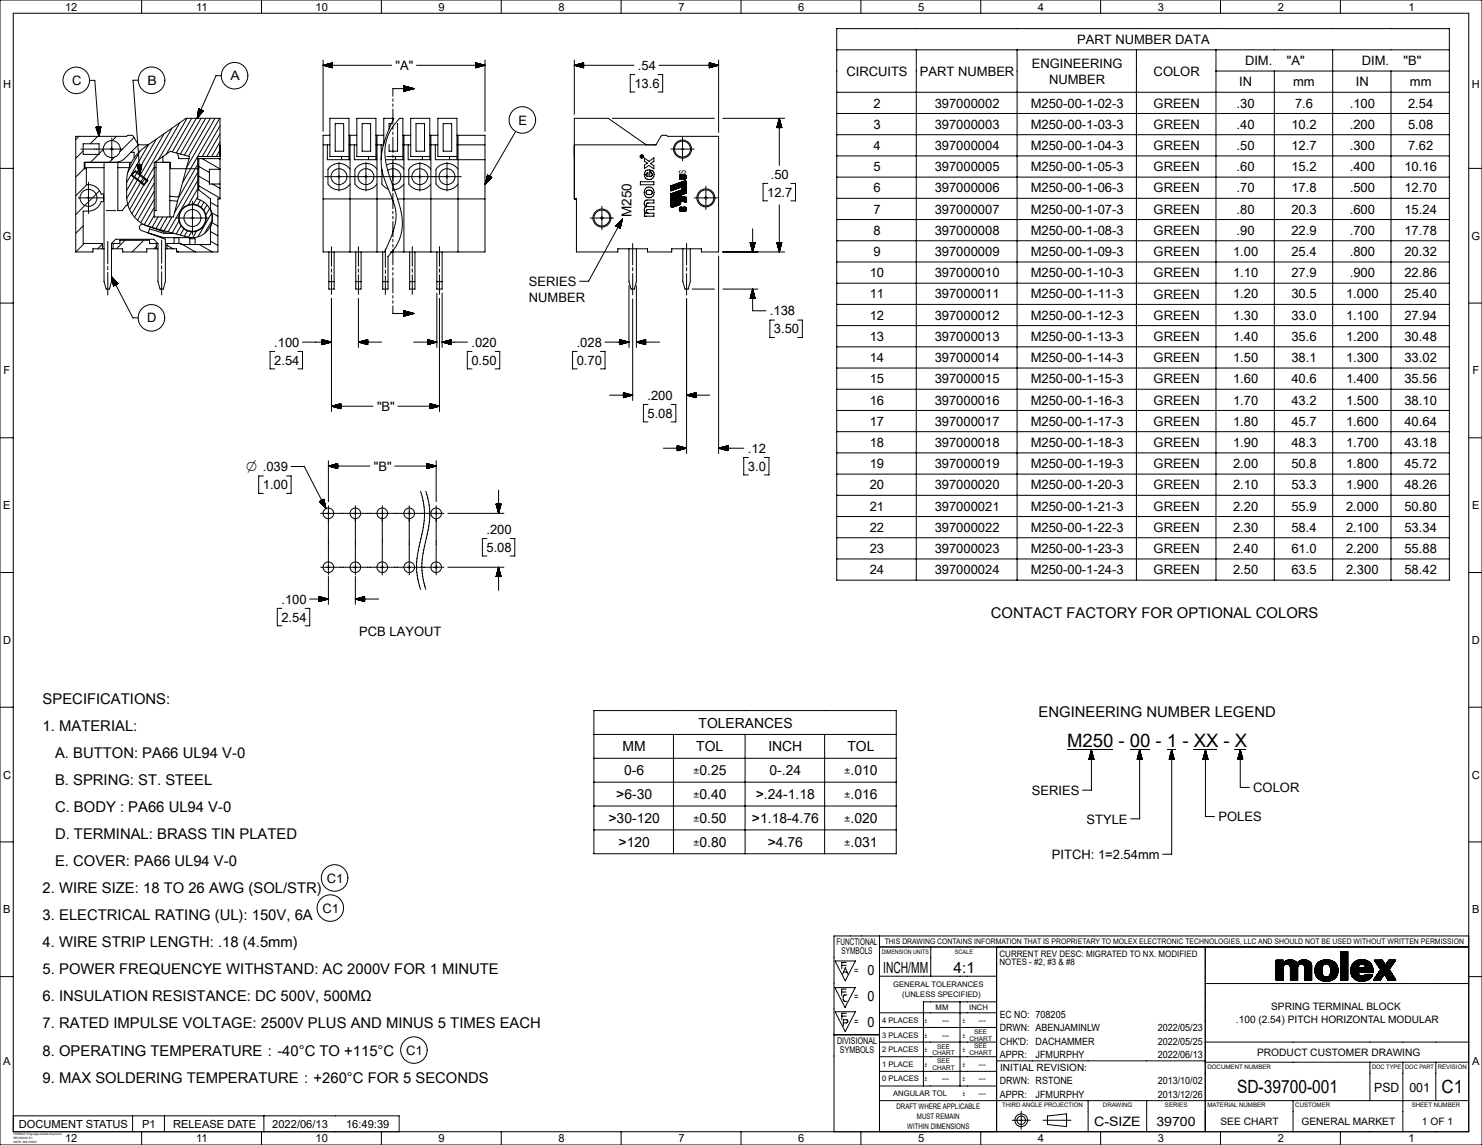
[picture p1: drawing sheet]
<svg xmlns="http://www.w3.org/2000/svg" width="559mm" height="432mm" viewBox="0 0 559 432" stroke-linecap="round" stroke-linejoin="round" font-family="sans-serif">
<defs><g id="words">
<text font-size="7" x="402.4" y="281.7">M250 - 00 - 1 - XX - X</text>
<g font-size="6.9">
<text x="466.4" y="412.4">SD-39700-001</text>
<text x="543.6" y="412.4">C1</text>
</g>
<g font-size="5.8">
<text x="333" y="366.8">INCH/MM</text>
<text x="359.6" y="366.8">4:1</text>
</g>
<g font-size="5.6">
<text x="373.6" y="232.9">CONTACT FACTORY FOR OPTIONAL COLORS</text>
<text x="16.1" y="265.4">SPECIFICATIONS:</text>
<text x="16.1" y="275.6">1. MATERIAL:</text>
<text x="391.6" y="270.5">ENGINEERING NUMBER LEGEND</text>
<text x="20.7" y="285.8">A. BUTTON: PA66 UL94 V-0</text>
<text x="20.7" y="296">B. SPRING: ST. STEEL</text>
<text x="20.7" y="306.2">C. BODY : PA66 UL94 V-0</text>
<text x="20.7" y="316.4">D. TERMINAL: BRASS TIN PLATED</text>
<text x="20.7" y="326.6">E. COVER: PA66 UL94 V-0</text>
<text x="16.1" y="336.8">2. WIRE SIZE: 18 TO 26 AWG (SOL/STR)</text>
<text x="16.1" y="347">3. ELECTRICAL RATING (UL): 150V, 6A</text>
<text x="16.1" y="357.3">4. WIRE STRIP LENGTH: .18 (4.5mm)</text>
<text x="16.1" y="367.5">5. POWER FREQUENCYE WITHSTAND: AC 2000V FOR 1 MINUTE</text>
<text x="16.1" y="377.7">6. INSULATION RESISTANCE: DC 500V, 500MΩ</text>
<text x="16.1" y="387.9">7. RATED IMPULSE VOLTAGE: 2500V PLUS AND MINUS 5 TIMES EACH</text>
<text x="16.1" y="398.1">8. OPERATING TEMPERATURE：-40°C TO +115°C</text>
<text x="16.1" y="408.3">9. MAX SOLDERING TEMPERATURE：+260°C FOR 5 SECONDS</text>
</g>
<text font-size="5.4" x="92.9" y="177.7">⌀ .039</text>
<g font-size="5.3">
<text x="327.1" y="367.8">0</text>
<text x="327.1" y="377.5">0</text>
<text x="327.1" y="387.3">0</text>
</g>
<g font-size="5.2">
<text x="263.4" y="274.4">TOLERANCES</text>
<text x="234.8" y="283.3">MM</text>
<text x="262.5" y="283.4">TOL</text>
<text x="289.7" y="283.4">INCH</text>
<text x="319.5" y="283.4">TOL</text>
<text x="235.4" y="292.4">0-6</text>
<text x="290.2" y="292.4">0-.24</text>
<text x="232.4" y="301.4">&gt;6-30</text>
<text x="285" y="301.4">&gt;.24-1.18</text>
<text x="229.4" y="310.4">&gt;30-120</text>
<text x="283.5" y="310.4">&gt;1.18-4.76</text>
<text x="233.3" y="319.4">&gt;120</text>
<text x="289.5" y="319.4">&gt;4.76</text>
</g>
<text font-size="5.1" x="238.1" y="81.9" transform="rotate(-90 238.1 81.9)">M250</text>
<g font-size="4.9">
<text x="406.2" y="16.5">PART NUMBER DATA</text>
<text x="149.2" y="26.4">&quot;A&quot;</text>
<text x="240.6" y="26.4">.54</text>
<text x="319.1" y="28.6">CIRCUITS</text>
<text x="346.9" y="28.5">PART NUMBER</text>
<text x="389.1" y="25.5">ENGINEERING</text>
<text x="435" y="28.6">COLOR</text>
<text x="469.4" y="24.5">DIM.</text>
<text x="485.2" y="24.5">&quot;A&quot;</text>
<text x="513.4" y="24.5">DIM.</text>
<text x="529.2" y="24.5">&quot;B&quot;</text>
<text x="27.2" y="32.1">C</text>
<text x="55.6" y="32">B</text>
<text x="86.9" y="30.3">A</text>
<text x="239.2" y="33.2">13.6</text>
<text x="395.6" y="31.7">NUMBER</text>
<text x="467.2" y="32.5">IN</text>
<text x="487.6" y="32.5">mm</text>
<text x="511.2" y="32.5">IN</text>
<text x="531.6" y="32.5">mm</text>
<text x="329.3" y="40.6">2</text>
<text x="352.4" y="40.6">397000002</text>
<text x="388.7" y="40.6">M250-00-1-02-3</text>
<text x="435" y="40.6">GREEN</text>
<text x="466.3" y="40.6">.30</text>
<text x="488.3" y="40.6">7.6</text>
<text x="508.9" y="40.6">.100</text>
<text x="530.9" y="40.6">2.54</text>
<text x="195.5" y="47">E</text>
<text x="329.3" y="48.6">3</text>
<text x="352.4" y="48.6">397000003</text>
<text x="388.7" y="48.6">M250-00-1-03-3</text>
<text x="435" y="48.6">GREEN</text>
<text x="466.3" y="48.6">.40</text>
<text x="486.9" y="48.6">10.2</text>
<text x="508.9" y="48.6">.200</text>
<text x="530.9" y="48.6">5.08</text>
<text x="329.3" y="56.5">4</text>
<text x="352.4" y="56.6">397000004</text>
<text x="388.7" y="56.6">M250-00-1-04-3</text>
<text x="435" y="56.6">GREEN</text>
<text x="466.3" y="56.6">.50</text>
<text x="486.9" y="56.6">12.7</text>
<text x="508.9" y="56.6">.300</text>
<text x="530.9" y="56.6">7.62</text>
<text x="329.3" y="64.5">5</text>
<text x="352.4" y="64.6">397000005</text>
<text x="388.7" y="64.6">M250-00-1-05-3</text>
<text x="435" y="64.6">GREEN</text>
<text x="466.3" y="64.6">.60</text>
<text x="486.9" y="64.6">15.2</text>
<text x="508.9" y="64.6">.400</text>
<text x="529.6" y="64.6">10.16</text>
<text x="290.6" y="67.4">.50</text>
<text x="289.3" y="74.2">12.7</text>
<text x="329.3" y="72.6">6</text>
<text x="352.4" y="72.6">397000006</text>
<text x="388.7" y="72.6">M250-00-1-06-3</text>
<text x="435" y="72.6">GREEN</text>
<text x="466.3" y="72.6">.70</text>
<text x="486.9" y="72.6">17.8</text>
<text x="508.9" y="72.6">.500</text>
<text x="529.6" y="72.6">12.70</text>
<text x="329.3" y="80.5">7</text>
<text x="352.4" y="80.6">397000007</text>
<text x="388.7" y="80.6">M250-00-1-07-3</text>
<text x="435" y="80.6">GREEN</text>
<text x="466.3" y="80.6">.80</text>
<text x="486.9" y="80.6">20.3</text>
<text x="508.9" y="80.6">.600</text>
<text x="529.6" y="80.6">15.24</text>
<text x="329.3" y="88.6">8</text>
<text x="352.4" y="88.6">397000008</text>
<text x="388.7" y="88.6">M250-00-1-08-3</text>
<text x="435" y="88.6">GREEN</text>
<text x="466.3" y="88.6">.90</text>
<text x="486.9" y="88.6">22.9</text>
<text x="508.9" y="88.6">.700</text>
<text x="529.6" y="88.6">17.78</text>
<text x="329.3" y="96.6">9</text>
<text x="352.4" y="96.6">397000009</text>
<text x="388.7" y="96.6">M250-00-1-09-3</text>
<text x="435" y="96.6">GREEN</text>
<text x="464.9" y="96.6">1.00</text>
<text x="486.9" y="96.6">25.4</text>
<text x="508.9" y="96.6">.800</text>
<text x="529.6" y="96.6">20.32</text>
<text x="199.4" y="107.8">SERIES</text>
<text x="327.9" y="104.6">10</text>
<text x="352.4" y="104.6">397000010</text>
<text x="388.7" y="104.6">M250-00-1-10-3</text>
<text x="435" y="104.6">GREEN</text>
<text x="464.9" y="104.6">1.10</text>
<text x="486.9" y="104.6">27.9</text>
<text x="508.9" y="104.6">.900</text>
<text x="529.6" y="104.6">22.86</text>
<text x="327.9" y="112.6">11</text>
<text x="352.4" y="112.6">397000011</text>
<text x="388.7" y="112.6">M250-00-1-11-3</text>
<text x="435" y="112.6">GREEN</text>
<text x="464.9" y="112.6">1.20</text>
<text x="486.9" y="112.6">30.5</text>
<text x="507.6" y="112.6">1.000</text>
<text x="529.6" y="112.6">25.40</text>
<text x="199.4" y="114.1">NUMBER</text>
<text x="290.3" y="119">.138</text>
<text x="55.5" y="121.6">D</text>
<text x="291.8" y="125.8">3.50</text>
<text x="327.9" y="120.6">12</text>
<text x="352.4" y="120.6">397000012</text>
<text x="388.7" y="120.6">M250-00-1-12-3</text>
<text x="435" y="120.6">GREEN</text>
<text x="464.9" y="120.6">1.30</text>
<text x="486.9" y="120.6">33.0</text>
<text x="507.6" y="120.6">1.100</text>
<text x="529.6" y="120.6">27.94</text>
<text x="103.4" y="130.8">.100</text>
<text x="177.8" y="130.8">.020</text>
<text x="217.5" y="130.8">.028</text>
<text x="327.9" y="128.6">13</text>
<text x="352.4" y="128.6">397000013</text>
<text x="388.7" y="128.6">M250-00-1-13-3</text>
<text x="435" y="128.6">GREEN</text>
<text x="464.9" y="128.6">1.40</text>
<text x="486.9" y="128.6">35.6</text>
<text x="507.6" y="128.6">1.200</text>
<text x="529.6" y="128.6">30.48</text>
<text x="103.4" y="137.6">2.54</text>
<text x="177.8" y="137.6">0.50</text>
<text x="217.5" y="137.6">0.70</text>
<text x="327.9" y="136.6">14</text>
<text x="352.4" y="136.6">397000014</text>
<text x="388.7" y="136.6">M250-00-1-14-3</text>
<text x="435" y="136.6">GREEN</text>
<text x="464.9" y="136.6">1.50</text>
<text x="486.9" y="136.6">38.1</text>
<text x="507.6" y="136.6">1.300</text>
<text x="529.6" y="136.6">33.02</text>
<text x="327.9" y="144.6">15</text>
<text x="352.4" y="144.6">397000015</text>
<text x="388.7" y="144.6">M250-00-1-15-3</text>
<text x="435" y="144.6">GREEN</text>
<text x="464.9" y="144.6">1.60</text>
<text x="486.9" y="144.6">40.6</text>
<text x="507.6" y="144.6">1.400</text>
<text x="529.6" y="144.6">35.56</text>
<text x="142.2" y="154.9">&quot;B&quot;</text>
<text x="244.1" y="150.8">.200</text>
<text x="327.9" y="152.6">16</text>
<text x="352.4" y="152.6">397000016</text>
<text x="388.7" y="152.6">M250-00-1-16-3</text>
<text x="435" y="152.6">GREEN</text>
<text x="464.9" y="152.6">1.70</text>
<text x="486.9" y="152.6">43.2</text>
<text x="507.6" y="152.6">1.500</text>
<text x="529.6" y="152.6">38.10</text>
<text x="244.1" y="157.6">5.08</text>
<text x="327.9" y="160.6">17</text>
<text x="352.4" y="160.6">397000017</text>
<text x="388.7" y="160.6">M250-00-1-17-3</text>
<text x="435" y="160.6">GREEN</text>
<text x="464.9" y="160.6">1.80</text>
<text x="486.9" y="160.5">45.7</text>
<text x="507.6" y="160.6">1.600</text>
<text x="529.6" y="160.6">40.64</text>
<text x="282" y="170.8">.12</text>
<text x="327.9" y="168.6">18</text>
<text x="352.4" y="168.6">397000018</text>
<text x="388.7" y="168.6">M250-00-1-18-3</text>
<text x="435" y="168.6">GREEN</text>
<text x="464.9" y="168.6">1.90</text>
<text x="486.9" y="168.6">48.3</text>
<text x="507.6" y="168.6">1.700</text>
<text x="529.6" y="168.6">43.18</text>
<text x="141" y="177.5">&quot;B&quot;</text>
<text x="282" y="177.6">3.0</text>
<text x="327.9" y="176.6">19</text>
<text x="352.4" y="176.6">397000019</text>
<text x="388.7" y="176.6">M250-00-1-19-3</text>
<text x="435" y="176.6">GREEN</text>
<text x="464.9" y="176.6">2.00</text>
<text x="486.9" y="176.6">50.8</text>
<text x="507.6" y="176.6">1.800</text>
<text x="529.6" y="176.6">45.72</text>
<text x="99.1" y="184.5">1.00</text>
<text x="327.9" y="184.6">20</text>
<text x="352.4" y="184.6">397000020</text>
<text x="388.7" y="184.6">M250-00-1-20-3</text>
<text x="435" y="184.6">GREEN</text>
<text x="464.9" y="184.6">2.10</text>
<text x="486.9" y="184.6">53.3</text>
<text x="507.6" y="184.6">1.900</text>
<text x="529.6" y="184.6">48.26</text>
<text x="327.9" y="192.6">21</text>
<text x="352.4" y="192.6">397000021</text>
<text x="388.7" y="192.6">M250-00-1-21-3</text>
<text x="435" y="192.6">GREEN</text>
<text x="464.9" y="192.6">2.20</text>
<text x="486.9" y="192.6">55.9</text>
<text x="507.6" y="192.6">2.000</text>
<text x="529.6" y="192.6">50.80</text>
<text x="183.4" y="201.4">.200</text>
<text x="327.9" y="200.6">22</text>
<text x="352.4" y="200.6">397000022</text>
<text x="388.7" y="200.6">M250-00-1-22-3</text>
<text x="435" y="200.6">GREEN</text>
<text x="464.9" y="200.6">2.30</text>
<text x="486.9" y="200.6">58.4</text>
<text x="507.6" y="200.6">2.100</text>
<text x="529.6" y="200.6">53.34</text>
<text x="183.4" y="208.1">5.08</text>
<text x="327.9" y="208.6">23</text>
<text x="352.4" y="208.6">397000023</text>
<text x="388.7" y="208.6">M250-00-1-23-3</text>
<text x="435" y="208.6">GREEN</text>
<text x="464.9" y="208.6">2.40</text>
<text x="486.9" y="208.6">61.0</text>
<text x="507.6" y="208.6">2.200</text>
<text x="529.6" y="208.6">55.88</text>
<text x="327.9" y="216.6">24</text>
<text x="352.4" y="216.6">397000024</text>
<text x="388.7" y="216.6">M250-00-1-24-3</text>
<text x="435" y="216.6">GREEN</text>
<text x="464.9" y="216.6">2.50</text>
<text x="486.9" y="216.6">63.5</text>
<text x="507.6" y="216.6">2.300</text>
<text x="529.6" y="216.6">58.42</text>
<text x="106.1" y="227.7">.100</text>
<text x="106.1" y="234.5">2.54</text>
<text x="135.5" y="239.8">PCB LAYOUT</text>
<text x="389.1" y="299.8">SERIES</text>
<text x="472.6" y="298.7">COLOR</text>
<text x="409.7" y="310.6">STYLE</text>
<text x="459.4" y="309.7">POLES</text>
<text x="396.6" y="323.9">PITCH: 1=2.54mm</text>
<text x="123.2" y="332.9">C1</text>
<text x="121.6" y="344.2">C1</text>
<text x="153.1" y="397.8">C1</text>
<text x="412.6" y="424.8">C-SIZE</text>
</g>
<g font-size="4.8">
<text x="518.2" y="411.6">PSD</text>
<text x="531.4" y="411.6">001</text>
<text x="436" y="424.7">39700</text>
</g>
<g font-size="4.7">
<text x="261.3" y="292.4">±0.25</text>
<text x="318.3" y="292.4">±.010</text>
<text x="261.3" y="301.4">±0.40</text>
<text x="318.3" y="301.4">±.016</text>
<text x="261.3" y="310.4">±0.50</text>
<text x="318.3" y="310.4">±.020</text>
<text x="261.3" y="319.4">±0.80</text>
<text x="318.3" y="319.4">±.031</text>
</g>
<g font-size="4.2">
<text x="24.5" y="4">12</text>
<text x="74" y="4">11</text>
<text x="119" y="4">10</text>
<text x="165.4" y="4">9</text>
<text x="210.6" y="4">8</text>
<text x="255.8" y="4">7</text>
<text x="301" y="4">6</text>
<text x="346.2" y="4">5</text>
<text x="391.4" y="4">4</text>
<text x="436.6" y="4">3</text>
<text x="481.8" y="4">2</text>
<text x="531.1" y="4">1</text>
<text x="1.1" y="33.2">H</text>
<text x="554.9" y="33.2">H</text>
<text x="1" y="90.4">G</text>
<text x="554.8" y="90.4">G</text>
<text x="1.4" y="141.2">F</text>
<text x="555.2" y="141.2">F</text>
<text x="1.3" y="192">E</text>
<text x="555.1" y="192">E</text>
<text x="1.1" y="242.8">D</text>
<text x="554.9" y="242.8">D</text>
<text x="1.1" y="293.6">C</text>
<text x="554.9" y="293.6">C</text>
<text x="1.3" y="344.4">B</text>
<text x="555.1" y="344.4">B</text>
<text x="1.3" y="401.6">A</text>
<text x="555.1" y="401.6">A</text>
<text x="7.1" y="425.3">DOCUMENT STATUS</text>
<text x="53.6" y="425.3">P1</text>
<text x="65.2" y="425.3">RELEASE DATE</text>
<text x="102.7" y="425.3">2022/06/13</text>
<text x="130.5" y="425.3">16:49:39</text>
<text x="24.5" y="430.8">12</text>
<text x="74" y="430.8">11</text>
<text x="119" y="430.8">10</text>
<text x="165.4" y="430.8">9</text>
<text x="210.6" y="430.8">8</text>
<text x="255.8" y="430.8">7</text>
<text x="301" y="430.8">6</text>
<text x="346.2" y="430.8">5</text>
<text x="391.4" y="430.8">4</text>
<text x="436.6" y="430.8">3</text>
<text x="481.8" y="430.8">2</text>
<text x="531.1" y="430.8">1</text>
</g>
<g font-size="3.9">
<text x="322.1" y="367.2">=</text>
<text x="322.1" y="377">=</text>
<text x="479.3" y="381">SPRING TERMINAL BLOCK</text>
<text x="322.1" y="386.7">=</text>
<text x="466" y="385.8">.100 (2.54) PITCH HORIZONTAL MODULAR</text>
<text x="474" y="398.2">PRODUCT CUSTOMER DRAWING</text>
<text x="460.2" y="424.4">SEE CHART</text>
<text x="490.7" y="424.4">GENERAL MARKET</text>
<text x="536.2" y="424.4">1 OF 1</text>
</g>
<g font-size="3.8">
<text x="377" y="383.9">EC NO: 708205</text>
<text x="377" y="388.9">DRWN: ABENJAMINLW</text>
<text x="436.5" y="388.9">2022/05/23</text>
<text x="377" y="393.9">CHK'D:</text>
<text x="390.5" y="393.9">DACHAMMER</text>
<text x="436.5" y="393.9">2022/05/25</text>
<text x="377" y="398.9">APPR:</text>
<text x="390.5" y="398.9">JFMURPHY</text>
<text x="436.5" y="398.9">2022/06/13</text>
<text x="377.1" y="403.9">INITIAL REVISION:</text>
<text x="377" y="408.9">DRWN: RSTONE</text>
<text x="377" y="413.9">APPR:</text>
<text x="390.5" y="413.9">JFMURPHY</text>
<text x="436.5" y="408.9">2013/10/02</text>
<text x="436.5" y="413.9">2013/12/26</text>
</g>
<text font-size="3.7" x="258.7" y="65.7" transform="rotate(-90 258.7 65.7)">S</text>
<g font-size="3.5">
<text x="315.5" y="356.5">FUNCTIONAL</text>
<text x="317.3" y="360">SYMBOLS</text>
<text x="315.6" y="393.8">DIVISIONAL</text>
<text x="316.7" y="397.2">SYMBOLS</text>
</g>
<g font-size="3.4">
<text x="376.9" y="360.8">CURRENT REV DESC: MIGRATED TO NX. MODIFIED</text>
<text x="376.9" y="364">NOTES - #2, #3 &amp; #8</text>
</g>
<g font-size="2.9">
<text x="333.6" y="356.1">THIS DRAWING CONTAINS INFORMATION THAT IS PROPRIETARY TO MOLEX ELECTRONIC TECHNOLOGIES, LLC AND SHOULD NOT BE USED WITHOUT WRITTEN PERMISSION</text>
<text x="336.8" y="372.2">GENERAL TOLERANCES</text>
<text x="340.2" y="375.8">(UNLESS SPECIFIED)</text>
<text x="352.8" y="380.9">MM</text>
<text x="365.5" y="380.9">INCH</text>
<text x="332.6" y="385.8">4 PLACES</text>
<text x="348.7" y="385.7">±</text>
<text x="355.3" y="385.7">---</text>
<text x="363.1" y="385.7">±</text>
<text x="369.1" y="385.7">---</text>
<text x="332.6" y="391.3">3 PLACES</text>
<text x="348.7" y="391.3">±</text>
<text x="355.3" y="391.3">---</text>
<text x="363.1" y="391.3">±</text>
<text x="332.6" y="396.8">2 PLACES</text>
<text x="348.7" y="396.8">±</text>
<text x="363.1" y="396.8">±</text>
<text x="332.6" y="402.3">1 PLACE</text>
<text x="332.7" y="407.8">0 PLACES</text>
<text x="348.7" y="402.3">±</text>
<text x="348.7" y="407.8">±</text>
<text x="355.3" y="407.8">---</text>
<text x="363.1" y="402.3">±</text>
<text x="363.1" y="407.8">±</text>
<text x="369.1" y="402.3">---</text>
<text x="369.1" y="407.8">---</text>
<text x="336.8" y="413.4">ANGULAR TOL</text>
<text x="363.1" y="413.3">±</text>
<text x="369.1" y="413.3">---</text>
<text x="338.1" y="418.4">DRAFT WHERE APPLICABLE</text>
<text x="342.1" y="425.6">WITHIN DIMENSIONS</text>
<text x="345.8" y="422">MUST REMAIN</text>
</g>
<g font-size="2.4">
<text x="367.4" y="390">SEE</text>
<text x="353.4" y="395.6">SEE</text>
<text x="365.6" y="392.4">CHART</text>
<text x="367.4" y="395.4">SEE</text>
<text x="351.6" y="398">CHART</text>
<text x="353.4" y="401">SEE</text>
<text x="365.6" y="397.8">CHART</text>
<text x="351.6" y="403.4">CHART</text>
<text x="542.1" y="403.1">REVISION</text>
</g>
<g font-size="2.3">
<text x="332.4" y="359.6">DIMENSION UNITS</text>
<text x="360" y="359.6">SCALE</text>
<text x="455.3" y="403.1">DOCUMENT NUMBER</text>
<text x="517.3" y="403.1">DOC TYPE</text>
<text x="529.8" y="403.1">DOC PART</text>
<text x="377.9" y="417.6">THIRD ANGLE PROJECTION</text>
<text x="415.9" y="417.6">DRAWING</text>
<text x="439.2" y="417.6">SERIES</text>
<text x="455.3" y="417.6">MATERIAL NUMBER</text>
<text x="488.4" y="417.6">CUSTOMER</text>
<text x="532.3" y="417.6">SHEET NUMBER</text>
</g>
<g font-size="1.1">
<text x="5" y="428.2">FORMAT: Eng-lega-master-tb-prod-C</text>
<text x="5" y="429.6">REVISION: E1</text>
<text x="5" y="431">DATE: 2021/05/01</text>
</g>
</g></defs>
<g fill="none" stroke="#000" stroke-width=".38">
<path d="M0 0h558.8v431.8h-558.8zM5 5h548.8v421.8h-548.8zM53.4 0v5M98.6 0v5M143.8 0v5M189 0v5M234.2 0v5M279.4 0v5M315.5 10.8h231v208h-231zM315.5 18.8h231M324.6 0v5M345.5 18.8v200"/>
<path d="M369.8 0v5M383.5 18.8v200M415 0v5M428.5 18.8v200M458.5 18.8v200M460.2 0v5M502.5 18.8v200M505.4 0v5M33.7 30.3h2l1.7 21.1M52.2 30.3h-2l2.6 35.4M83.4 28.6h-2l-7.1 16M121.8 22.6v26.9"/>
<path d="M121.8 24.6h25.9M121.8 24.6l3.5 1M122 24.7h3.3M122.2 24.5h3.1M122.4 24.8h2.9M122.6 24.4h2.7M122.8 24.9h2.5M122.8 24.4h2.5M123.2 25h2.1M123.2 24.3h2.1M123.5 25.1h1.8M123.5 24.2h1.8"/>
<path d="M123.7 25.1h1.6M123.9 24.1h1.4M124.1 25.2h1.2M124.3 24h1M124.5 25.3h.8M124.7 23.9h.6M124.9 25.4h.4M125 23.8h.3M125.2 25.5h.1M125.2 23.7h.1M125.3 23.7v1.9M125.3 23.7l-3.5 .9"/>
<path d="M148.1 37.3v.9M148.1 39.2v1M152.1 32.3v2.2M152.1 32.3l4 1.1M152.1 32.4h.1M152.1 32.4l.4 .1M152.1 32.5l.8 .1M152.1 32.6l1.2 .1M152.1 32.7h1.4M152.1 32.8h1.8M152.1 32.9h2.1M152.1 33h2.5"/>
<path d="M152.1 33.1h2.9M152.1 33.2h3.3M152.1 33.3h3.7M152.1 33.4h3.9M152.1 34.5h.1M152.1 34h1.8M152.5 34.4h-.4M152.9 34.3h-.8M153.3 34.2h-1.2M153.7 34.1h-1.6M154.2 33.9l-2.1 .1M154.6 33.8l-2.5 .1"/>
<path d="M155 33.7l-2.9 .1M155.4 33.6l-3.3 .1M155.8 33.5l-3.7 .1M156.1 33.4h-8v2.9M156.1 33.4l-4 1.1M157 24.6h25.9M179.4 25.5h.1M179.4 25.1h1.8M179.4 23.7h.1M179.4 23.8h.2M179.4 23.8l.6 .1M179.4 23.9l1 .1"/>
<path d="M179.4 24l1.4 .1M179.4 24.1l1.8 .1M179.4 24.2l2.1 .1M179.4 24.3l2.5 .1M179.4 24.4h2.7M179.4 24.5h3.1M179.4 23.7l3.5 .9M179.4 23.7v1.9M179.8 25.4l-.4 .1M180.2 25.3l-.8 .1M180.6 25.2l-1.2 .1M181 25.1l-1.6 .1"/>
<path d="M181.5 25h-2.1M181.9 24.9h-2.5M182.3 24.8h-2.9M182.7 24.7h-3.3M182.9 22.6v26.9M182.9 24.6l-3.5 1M216.6 22.6v20.5M216.6 24.6h22.4M216.6 24.6l3.5 1M216.7 24.7h3.4M216.9 24.5h3.2M217.1 24.8h3"/>
<path d="M217.3 24.4h2.8M217.5 24.9h2.6M217.5 24.4h2.6M217.9 25h2.2M217.9 24.3h2.2M218.3 25.1h1.8M218.3 24.2h1.8M218.4 25.1h1.7M218.6 24.1h1.5M218.8 25.2h1.3M219 24h1.1M219.2 25.3h.9"/>
<path d="M219.4 23.9h.7M219.6 25.4h.5M219.8 23.8h.3M220 25.5h.1M220 23.7h.1M220.1 23.7v1.9M220.1 23.7l-3.5 .9M239.4 28.1h-1.8v6.6h1.8M248.1 28.1h1.8v6.6h-1.8M248.5 24.6h22.5M267.5 25.5h.1M267.5 25.1h1.7"/>
<path d="M267.5 23.7h.1M267.5 23.8h.2M267.5 23.8l.6 .1M267.5 23.9l1 .1M267.5 24l1.4 .1M267.5 24.1l1.7 .1M267.5 24.2l2.1 .1M267.5 24.3l2.5 .1M267.5 24.4h2.7M267.5 24.5h3.1M267.5 23.7l3.5 .9M267.5 23.7v1.9"/>
<path d="M267.9 25.4l-.4 .1M268.3 25.3l-.8 .1M268.7 25.2l-1.2 .1M269.1 25.1l-1.6 .1M269.6 25h-2.1M270 24.9h-2.5M270.4 24.8h-2.9M270.8 24.7h-3.3M271 22.6v27.3M271 24.6l-3.5 1M315.5 34.8h231M458.5 26.8h88"/>
<path d="M480.5 26.8v192M524.5 26.8v192M29.8 51.4l-1.2 1.2M30.5 56.2h15.8M31.4 54.2h6v4h-6zM31.4 56.9l-2.8 2.8M36.2 48l1.8-.1-.6 3.5M36.2 48l1.2 3.4M36.2 48v.1M36.2 48l.1 .3M36.3 48l.1 .6M36.4 48l.1 .8"/>
<path d="M36.5 49l-.1-1 .2 1.2M36.5 48l.2 1.6M36.6 48l.2 1.9M36.8 48l.2 2.3M36.8 51.4l-2.8 2.8M36.8 47.9l.3 2.8M36.9 47.9l.3 3.2M37.1 47.9l.3 3.5M37.1 58.2l-3 3M37.2 47.9l.2 3.1M37.3 47.9l.2 2.7M37.4 47.9l.2 2.4"/>
<path d="M37.5 47.9l.2 2M37.6 47.9l.1 1.6M37.7 47.9l.1 1.2M37.8 47.9l.1 .8M37.9 47.9v.6M38 47.9v.2M39 56.4l-1.6 1.6M42.2 52.1v8.2M43.1 59.3l-1.9 1.9M43.9 51.4l-1.6 1.6M49.4 57.4h1.2v2.2M50.6 51.8l-5.4 5.4"/>
<path d="M52.2 54.6l-1.9-3.2-.7-.4-1.4 .1-.4 .3h-19.2v43.6M52.2 54.6l-5.6 5.5-1.5 .8-1.6 .3M52.2 54.6h3.7M52.8 56.9l-4.6 8.1M56 54.5l-8.2 14.3M58.9 52.5l-11.1 19.3M61.4 59v2.2M61.9 50.4l-14.1 24.4M64.8 48.3l-16.6 28.9M67 57.8l.5 2h3.8M67.8 46.3l-8 13.8M70.5 44.6l-7.8 13.5"/>
<path d="M72.3 44.6l-7.3 12.7M74 44.6l-7.5 13.1M74.4 59.8h8.6M74.8 41.5l.2-.4-.2 .8M74.9 41l1.7 .8M74.9 41l-.6 3.6M74.9 41v.1M75 59.8v11.8l4.4 3.4a16.4 16.4 0 0 0 .7 6.1v2.3l-.7 2.2v6.6h-11.1v-.4h-5.3v2M75 43.9l1-2.4-1.2 2.5M75 41.1l-.1 .2M75.2 41.2l-.5 1.1M75.2 41.2l-.6 1.5"/>
<path d="M75.3 41.2l-.7 1.7M75.4 41.3l-.8 2M75.5 41.3l-1 2.4M75.6 41.3l-1.2 2.7M75.7 41.4l-1.3 3M75.8 44.6l-7.8 13.5M75.9 41.5l-1.3 2.8M76.1 41.6l-.9 2M76.2 41.6l-.7 1.6M76.2 59.8l6.8 3.9M76.3 41.6l-.6 1.3M76.4 41.7l-.5 .9"/>
<path d="M76.4 41.7l-.3 .8M76.5 41.7l-.3 .6M76.5 41.8l-.1 .2M76.6 41.8v.1M76.6 41.8l-2.3 2.8M77.5 44.6l-8 13.9M79.3 44.6l-8.2 14.3M81.1 44.6l-10.8 18.6M82.6 59.8l.4 .2M82.8 44.6l-14 24.3M83 59h-8.4v16.1a7.4 7.4 0 0 1 5.1 9.1 7.4 7.4 0 0 1-9.1 5.2l-13.9-3.8a12 12 0 0 1-8.9-11.6 30.2 30.2 0 0 1 .4-9.2 16 16 0 0 1 6.4-9.3l15.6-10.9h12.8v30.4h-.8v20h-15.6v-1.2h-4.2M83 47.4l-6.7 11.6"/>
<path d="M83 50.5l-5 8.5M83 53.5l-3.2 5.5M83 56.6l-1.4 2.4M121.8 54.6h2.6M123.4 54.6v5.6h8.6M124.4 51h-2.6v44h23.2l3.5-8.4 .7-3.1 .1-2.7-.8-4.1-4.1-11.1-.6-3.1v-3l.4-3 .8-3.3 3.5-8.6h-3.8v9.6M126.4 46.6h3.2v10.4h-3.2zM128.8 59v1.2M131.6 51h2.9M131.6 54.6h2.9M131.6 59h-7.2v-14.4h7.2v15.6M132 51v44"/>
<path d="M133.6 54.6v5.6h8.5M136.5 46.6h3.2v10.4h-3.2zM138.9 59v1.2M141.7 51h3M141.7 54.6h3M141.7 59h-7.2v-14.4h7.2v15.6M142.1 51v44M143.7 54.6v5.6M145.8 59h6.1M147.6 46.6h-.9v2M148.1 41.1v5.8M148.1 47.9v.9"/>
<path d="M148.1 49.8v1M148.1 51.7v5.8M148.1 58.5v.9M149.1 59v1.2M149.8 46.6l.1 10.4h-3.2v-2.5M151.9 51h3M151.9 54.6h3M152.3 51v44M153.9 54.6v5.6h8.6M156.9 46.6h3.2v10.4h-3.2zM159.3 59v1.2M162.1 51h3"/>
<path d="M162.1 54.6h3M162.1 59h-7.2v-14.4h7.2v15.6M162.5 51v44M164.1 54.6v5.6h18.8M167.1 46.6h3.2v10.4h-3.2zM169.5 59v1.2M172.3 51h10.6v44h-35.8M172.3 54.6h10.6M172.3 59h-7.2v-14.4h7.2v15.6M172.7 51v44M194.4 49.6l-11.5 19.9M216.6 54.6h30.8l1.8-3.2 .7-.4 1.4 .1 .5 .3h19.2v43.6h-6.5v-1.2h-11.2v1.2h-9.1v-1.2h-11.2v1.2h-15.6v-20h-.8v-30.4h12.8l14.2 10"/>
<path d="M230.9 44.6h38.5M241.8 59h.2M241.8 59h.1M241.8 58.9v.1M241.8 58.9h.1M241.9 58.9h-.1M241.9 58.9h.1M242 58.9v.1M242 59h.1M242 58.8h-.3v.5h.7l-.3-.4M242 58.8h.1M242 58.8v.1"/>
<path d="M242.1 58.8h-.1M242.1 58.9h.1M242.2 58.9h-.1M242.2 58.8h-.1M242.2 58.8h.1M242.3 58.8h-.1M242.3 58.7v.1M242.3 58.7h.1M242.4 58.9h-.2M242.4 58.7v.2M242.4 58.7h.1M242.4 58.9h.1"/>
<path d="M243 59.6l1.7 1.3 1.8-1.4v1.3l-1.3 .9 1.3 .8v1.2l-1.9-1.3-1.6 1.2v-1.3l1.1-.8-1.1-.7zM253 56.2h8.8M257.4 51.8v8.8M272.5 44.6h23.3M293 47.8v.3M293.1 47.5v.6M293.2 47.1v1M293.3 46.7v1.4M293.4 46.3v1.8M293.5 45.9v2.2M293.5 45.8v2.3M293.6 45.4v2.7"/>
<path d="M293.7 45v3.1M293.8 44.6v17.8M293.8 44.6l-.9 3.5h1.9M293.8 44.6l1 3.5M293.9 44.8v3.3M294 45.2v2.9M294.1 45.6v2.5M294.2 45.9v2.2M294.3 46.1v2M294.4 46.5v1.6M294.5 46.9v1.2M294.6 47.3v.8"/>
<path d="M294.7 47.7v.4M294.8 48v.1M315.5 42.8h231M315.5 50.8h231M315.5 58.8h231M0 63.5h5M29.5 74.6h9.8M31.8 63.6l-3.2 3.2M32 61.2v2h7.2M32.8 69.6l-4.2 4.2M33.4 68.7v11.8M37.6 71.9l-9 9"/>
<path d="M39.2 61.2v45l.8 2.8h1.2l.8-2.8v-14.4l1.6-1.6h14.4l1.6 1.6v14.4l.8 2.8h1.2l.8-2.8v-16l-9.1-3.3a1.2 1.2 0 0 1-.7-1.5 1.2 1.2 0 0 1 1.6-.7l7.7 2.8 1.3-.1M40 79.4h3.6M44.4 61.2v18.2h1.6l1.6-2h.6M48.8 61.2v2h-4.4M49.6 61.2h-17.8v2.4h.8v6a5.1 5.1 0 0 1 5.6 3.6h.8v2.8h-.8a5 5 0 0 1-4.8 3.6h-2v12.2h7.2v2M51 64.3l4.8 3.7-1.5 1.9-4.7-3.7zM51.7 62.3v.2M51.7 62.2l.1 .7M51.8 62.2l.1 1.1M51.9 62.2l.2 1.4M52 62.2l.2 1.8M52.3 64.2l-.2-2 .3 2.4"/>
<path d="M52.3 62.2l.2 2.7M52.4 62.2l.3 3.1M52.6 62.2l.2 3.3M52.7 62.2l.2 2.9M52.8 62.2l.2 2.5M52.8 62.2l.2 2.3M52.9 62.2l.2 1.9M53 62.2l.1 1.6M53.1 62.1l.1 1.3M53.2 62.1l.1 .9M53.3 62.1l.1 .5M53.4 62.1v.1"/>
<path d="M53.5 62.1l-.7 3.6M53.5 62.1l-1.9 .2 1.2 3.4M54.6 67.6l-1 1.3M55.5 68.3l-4.7-3.6-1 1.2 4.7 3.7M58.2 61.2h6v2.4h10.8M58.2 63.2h.6M58.2 61.3l6-4.2 7.3 1.9-6.1 22.8h-7.2zM58.2 63l-9.3 16.1M58.2 66l-8.5 14.6M58.2 69.1l-7.5 12.8M58.2 72.1l-6.4 10.9M58.2 75.2l-5.1 8.8"/>
<path d="M58.2 78.2l-3.8 6.6M58.8 61.2v18.2h-.6M64 74l3.4 .3M64 75.6l2.9 .3M64 61.2v20.6M72.6 75.9v12.6M74.6 62l-7.3 12.6M74.6 65l-8.8 15.3M74.6 68.1l-11.2 19.3M74.6 71.1l-3.6 6.2M74.6 74.2l-1.7 2.8M75 62.8l4 2.3"/>
<path d="M75 66.4l4 2.3M75 70.1l8 4.6M75.6 75.5l-1.1 1.9M76.9 76.2l-1.1 1.9M78.1 77.3l-1.2 2M79 78.6l-1.4 2.5M79.4 76.3l2.8 1.6M80.1 69.4l2.9 1.6M83 63.8h-4v5.6h4M121.8 75h26.1M122.4 66.6h51.5M127.8 61.2v10.8"/>
<path d="M132 63.8a5 5 0 0 0-8.3 0v5.6a5 5 0 0 0 8.3 0M138 61.2v10.8M142.1 63.8a5 5 0 0 0-8.3 0v5.6a5 5 0 0 0 8.3 0M144 63.8v5.6l1.1 1.1 1.3 .8M145.7 60.2h6.6M145.8 62.2a5 5 0 0 1 6.5 1.6M146.1 64.4a3 3 0 0 1 4.9 1.3 3 3 0 0 1-3.1 3.9M148.1 60.4v11.6M148.1 72.9v5.8M148.1 79.7v.9M150 75h32.9M151.9 60.2v-15.6h-1.2a18.4 18.4 0 0 0-4.4 20.2l.7 2a71.8 71.8 0 0 1 4.7 15.9 17.1 17.1 0 0 1-5.4 14v12.3h-2v-14"/>
<path d="M152.3 69.4l-1.3 1.3-2.3 .9M158.3 61.2v10.8M162.5 63.8a5 5 0 0 0-8.4 0v5.6a5 5 0 0 0 8.4 0M168.5 61.2v10.8M172.7 63.8a5 5 0 0 0-8.3 0v5.6a5 5 0 0 0 8.3 0M183.5 67l.6-.9-.7 1.3M183.7 66.3l.2-.3-.2 .5M183.8 66l1.6 1M183.8 66l-.9 3.5M183.8 66v.1M184 66.1l-.4 .6M184.2 66.2l-.9 1.6"/>
<path d="M184.3 66.3l-1.1 1.9M184.4 66.4l-1.3 2.2M184.4 66.4l-1.3 2.3M184.5 66.4l-1.5 2.7M184.7 66.5l-1.7 2.9M184.8 66.6l-1.5 2.5M184.8 67.6l.4-.8-.7 1M184.8 66.6l-1.2 2.2M185 66.7l-1.2 1.8M185 66.7l-.9 1.6M185.1 66.8l-.8 1.3M185.2 67.2l.2-.3-.3 .4"/>
<path d="M185.4 66.9v.1M185.4 67l-2.5 2.5M227 77.8v8.8M241.4 68.5h5.1v1.2h-5.1zM243.5 64.4l1.5-.3v2.5h.3a.71 .71 0 0 0 .6-.7 .71 .71 0 0 0-.5-.7v-1a1.89 1.89 0 0 1 .8 2.7 1.89 1.89 0 0 1-2.8 .4 1.89 1.89 0 0 1 .1-2.9zM243.7 65.4l.6-.2v1.4l-.7-.5zM243.9 71.9l.9-.2a.91 .91 0 0 1 1.1 .9 .91 .91 0 0 1-1.1 .8 .9 .9 0 0 1-1.1-.4 .9 .9 0 0 1 .2-1.1zM252.9 73.1h.1M252.9 75h6M252.9 73.1l3.7 .5M252.9 70.1v1.9l4.1-1.5v1.1M252.9 73.1v4.5"/>
<path d="M252.9 77.6v.1M252.9 76h3.7M252.9 73.2h4.8M252.9 74.7h6M252.9 75.4h6M252.9 76.5h3.7M252.9 75.8h6M252.9 74.6h6M252.9 73.3h4.6M252.9 73.1h5M252.9 70.4h6M252.9 70.3h6"/>
<path d="M252.9 70.2h6M252.9 70.1h6M252.9 76.6h3.7M252.9 76.4h3.7M252.9 76.3h3.7M252.9 76.2h3.7M252.9 76.1h3.7M252.9 75.8h3.7M252.9 75.7h6M252.9 75.6h6M252.9 75.5h6M252.9 75.3h6"/>
<path d="M252.9 75.2h6M252.9 75.1h6M252.9 74.9h6M252.9 74.8h6M252.9 74.5h6M252.9 74.4h6M252.9 74.4h5.8M252.9 74.3h5.4M252.9 74.1l5 .1M252.9 74.1h4.4M252.9 74h4M252.9 73.9h3.7"/>
<path d="M252.9 73.8h3.7M252.9 73.7h3.7M252.9 73.6h3.7M252.9 77.7h2.1M252.9 77.7l.1 .1M252.9 77.7h1.8M253 77.8h1.5M253 77.8v.1M253 77.9h1.3M253 77.9l.1 .1M253.1 78l.2 .1M253.1 71.9l-.2 .1"/>
<path d="M253.1 78h.8M253.1 70.1h5.8M253.3 78.1h.4M253.3 78.1h.3M253.4 70h5.5M253.5 71.8l-.6 .1M253.6 69.9h5.3M253.7 71.7h-.8M253.8 69.8h5.1M253.9 71.6l-1 .1M254.2 71.5l-1.3 .1M254.2 69.7h4.7"/>
<path d="M254.3 74.5l1-.4v1.6l-1 .4zM254.4 69.6h4.5M254.5 71.4l-1.6 .1M254.6 69.5h4.3M254.7 71.3l-1.8 .1M254.9 69.4h4M255 71.2l-2.1 .1M255.2 71.2h-2.3M255.2 69.3h3.7M255.3 77.5l-2.4 .1M255.4 71.1h-2.5M255.5 69.2h3.4"/>
<path d="M255.5 77.4l-2.6 .1M255.7 69.1h3.2M255.8 77.4h-2.9M255.8 70.9l-2.9 .1M255.9 69h3M256 77.3h-3.1M256 70.9h-3.1M256.2 79h2.6M256.2 78.9h.4M256.2 78.8v.3M256.2 79.1v.1M256.2 79h.4"/>
<path d="M256.2 69h2.7M256.2 78.7v.1M256.2 79.2h2.6M256.2 79.2v.1M256.2 78.6h.9M256.2 79.3h2.6M256.2 78.5h.9M256.2 78.5v.2M256.2 79.3l.1 .1M256.3 77.2h-3.4M256.3 78.5h.8M256.3 66.4l2.5 .1"/>
<path d="M256.3 66.3l2.4 .1M256.3 66.2l2.4 .1M256.3 66.2h2.3M256.3 66l2.2 .1M256.3 70.8h-3.4M256.3 79.4h2.4M256.3 79.4l.1 .1M256.3 78.4h.8M256.4 79.5l.1 .1M256.4 78.3h.7M256.4 79.6h2.2M256.5 79.6l.3 .1"/>
<path d="M256.5 77.1l-2.9 1M256.5 77.1l-3.6 .1M256.5 70.7h-3.6M256.5 79.6h2M256.5 68.8h2.4M256.5 77v.1M256.6 77h-3.7M256.6 78.2l-.4 .3M256.6 78.2h.5v.5l-.9 .1M256.6 76.9l-.1 .1M256.6 76.9h-3.7M256.6 76.8v.1"/>
<path d="M256.6 76.8l-3.7 .1M256.6 78.9v.1M256.6 78.9h.1M256.6 76.7v.1M256.6 73.6v.4l2.3 .4M256.6 76.7h.1M256.6 76.7l-3.7 .1M256.6 79h.1M256.6 78.8v.1M256.7 79v.1M256.7 78.8h-.1M256.7 78.8h-.5"/>
<path d="M256.7 79.1h.1M256.8 75.8h2.1M256.8 68.7h2.1M256.8 79.1h.1M256.8 78.7l-.1 .1M256.8 79.1v.6M256.8 78.7h.1M256.8 78.1l-.2 .1M256.9 70.6h-4M257 73.5h-4.1M257 68.7h1.8M257 71.6l1.9 1.2"/>
<path d="M257 71.6l-4.1 1.5M257 71.5h1.9M257 71.4h1.9M257 71.3h1.9M257 71.2h1.9M257 71.1h1.9M257 70.9h1.9M257 70.8h1.9M257 70.7h1.9M257 70.6h1.9M257.2 73.4h-4.3M257.2 68.6h1.6"/>
<path d="M257.4 76h1.5M257.5 79.1v.6M257.6 68.4h1.2M257.8 78.6h1M257.8 78.5h1M257.8 78.4l.9 .1M257.8 78.3l.9 .1M257.8 78.2l.8 .1M257.8 76.1h1.1M257.8 68.4h.9M258 68.3h.6M258.1 66h.1"/>
<path d="M258.1 66.6h.1M258.1 67h.1M258.1 68.2l-5.2 1.9M258.2 78.7h.1M258.2 78.1h.2M258.2 66l.3 .1M258.2 67h-.1M258.2 66h-1.9v.6h2.5M258.2 76.1h.7M258.2 68.2l.4 .1M258.2 68.2h-.1M258.2 79.1h.1"/>
<path d="M258.2 78.7l.1 .1M258.2 66.9h.1M258.2 66.6l.1 .1M258.2 66.6l.6 .1M258.3 79.1h-.1M258.3 66.7h.1M258.3 73l-5.3 .1M258.3 66.9h-.1M258.3 66.7l.5 .1M258.3 66.8v.1M258.3 66.8h.1M258.3 78.8h.1"/>
<path d="M258.3 79v.1M258.3 78.8h.5M258.3 79h.1M258.3 79h.5M258.4 78.8v.1M258.4 79h-.1M258.4 78.9h.4M258.4 78.9h.1M258.4 78.9v.1M258.4 78.1l.2 .2M258.4 67.5h-2.1M258.4 78.2l-.6-.1v.6l1 .1"/>
<path d="M258.5 66.1l.1 .1M258.5 72.9l-5.2 .1M258.5 67.4h-2.2M258.6 66.2l.1 .1M258.6 76.2h.3M258.6 68.3l.1 .1M258.6 67.3l-.2 .2M258.6 78.3l.2 .2M258.7 67.3h-2.4M258.7 66.3l.1 .1M258.7 68.4h.1M258.7 79.4l-.4 .3h-1.5"/>
<path d="M258.7 67.2l-.1 .1M258.7 67.2h-2.4M258.7 72.8l-5.1 .1M258.8 68.4v.1M258.8 78.5v.1M258.8 67.1h-2.5M258.8 66.4v.2M258.8 79.3l-.1 .1M258.8 67.1l-.1 .1M258.8 67h-2.5M258.8 78.6v.2M258.8 79.2v.1"/>
<path d="M258.8 68.5v.1M258.8 78.8v.3M258.8 66.6v.1M258.8 79.1v.1M258.8 66.9l-2.5 .1v.6l2.1-.1M258.8 66.9v.2M258.8 66.8l-.5 .1M258.8 66.7v.2M258.8 68.6l.1 .1M258.9 72.8l-2.3 .8M258.9 76.3l-2.3-.5v.9M258.9 68.7v4.1"/>
<path d="M258.9 74.4v1.9M258.9 72.8h-5.1M258.9 72.6l-4.9 .1M258.9 72.6h-4.5M258.9 72.5h-4.3M258.9 72.4h-4M258.9 72.3h-3.8M258.9 72.2l-3.6 .1M258.9 72.1h-3.2M258.9 72h-3M258.9 71.9l-2.8 .1M258.9 71.8l-2.5 .1"/>
<path d="M258.9 71.7h-2.2M258.9 71.6l-1.9 .1M258.9 70.5h-6M261.8 74.6h8.8M266.2 70.2v8.8M289.5 69.2h-1.8v6.5h1.8M293.8 77.2v17.8M298.2 69.2h1.8v6.5h-1.8M315.5 66.8h231M315.5 74.8h231M553.8 63.5h5M31.4 85.2l-2.8 2.8"/>
<path d="M31.8 91.8l-3.2 3.2M38.6 92l-1.7 1.8M39.2 93.8h-4.2v1.2h-6.4M40.6 91v8.5M42 93.8h4.2v1.2h9.2v-1.2h4.2M42.6 93.8v-2h2.6v-1.2h11.2v1.2h2.6v2M47.1 90.6l-3.2 3.2M54.2 90.6l-4.4 4.4M58.2 81.3l-2.4 4.1M59 92.9l-.9 .9M59.6 81.8l-2.3 4M61 90.5v8.7"/>
<path d="M61.4 81.8l-2.6 4.4M63 92.5l2.3 1.3M63.1 81.8l-2.8 4.8M64.9 81.8l-3 5.2M65.6 88h-3.8l-5.4-1.7-.5 1.6 6.1 1.7h10.6M65.6 89.6v2.2M66.3 82.2h12.6M66.6 94.6l.7 .4M67.5 89.6v2.2M67.5 83.4l-2.6 4.4M67.5 83.6h.3M67.5 80.8h.3"/>
<path d="M68.1 91.8l.2 .1M68.2 85.1l-1.8 3.1M68.8 92.2l4.9 2.8M69.3 86.3l-1.3 2.4M70.6 87.1l-1.1 2M71.6 92.2v-2.2h2v2.2M72.2 87.4l-1.2 2.1M74.1 87.2l-1.4 2.4M75.2 92.2l4.8 2.8M79.4 87.3l2.8 1.6M79.4 91l2.8 1.6M79.7 80.4l-5.1 8.9"/>
<path d="M79.9 83.2l-2.8 4.9M79.9 80.3l2.3 1.3M80 84l2.2 1.2M124 95v14h2v-14M125 93v7.4M134.1 95v14h2v-14M135.1 93v7.4M145.3 93.9v6.9M148.1 81.6v1M148.1 83.5v5.8M148.1 90.3v.9M148.1 92.2v1"/>
<path d="M148.1 94.1v5.8M154.5 95v14h2v-14M155.5 93v7.4M164.7 95v14h2v-14M165.7 93v7.4M222.6 82.2h8.8M232.2 85.2l1.7 .9M232.3 85.1l-.1 .1M232.4 85l-.1 .2M232.7 84.7l-.3 .6M233 84.4l-.5 .9M233.2 84.1l-.6 1.3"/>
<path d="M233.5 83.9l-.9 1.5M233.6 83.7l-.9 1.8M233.9 83.4l-1.2 2.1M233.9 85.8v.3M234 85.6l-.2 .4M234 85.4l-.3 .6M234.1 85.2l-.4 .8M234.2 84.9l-.6 1.1M234.2 83.1l-1.3 2.5M234.4 84.1l-.9 1.8 .8-1.4M234.4 83.7l-1 2.1M234.5 82.9l-1.5 2.7"/>
<path d="M234.5 83.3l-1.3 2.4M234.6 83.2l-1.4 2.5M234.7 82.8l-1.6 2.9M234.7 82.6l-12.8 23.5h-3.4M234.7 82.6l-2.5 2.6M234.7 82.6l-.8 3.5M237.2 93.8v12.4l.8 2.8h1.2l.8-2.8v-12.4M238.6 91.8v8.1M243 81.6h.1M243.3 81.6h-.3M243.3 81.5h3.2v-1.1h-2.4l-.4-.7 .5-.6h2.3v-1.2h-2.1a.69 .69 0 0 1-.7-.7 .69 .69 0 0 1 .7-.6h2.1v-1.2h-2.2a1.35 1.35 0 0 0-1.4 1 1.35 1.35 0 0 0 .7 1.6 1.49 1.49 0 0 0-.1 2.5h-.5v1.1M243.3 81.5v.1"/>
<path d="M257.5 93.8v12.4l.8 2.8h1.2l.8-2.8v-12.4M258.9 91.8v8.1M271 96.5v74.5M272.5 95h23.3M282.9 91.5h1.8l-.9 3.5M282.9 91.5l.9 3.5M282.9 91.5v.3M283 91.5v.5M283 91.5l.1 .9M283.1 91.5l.1 1.2M283.2 91.5l.1 1.6M283.3 91.5l.1 2"/>
<path d="M283.4 91.5l.1 2.4M283.5 91.5l.1 2.8M283.6 91.5v3M283.7 91.5v3.3M283.8 86.3v8.7M283.9 91.5v3.1M284 91.5v2.8M284.1 91.5v2.4M284.3 91.5l-.1 2M284.3 91.5v1.6M284.4 91.5v1.4M284.5 91.5v1.1"/>
<path d="M284.6 91.5v.7M284.7 91.5v.3M292.9 91.5l.1 .3M293 91.5l.1 .7M293.1 91.5l.1 1.1M293.2 91.5l.1 1.4M293.3 91.5l.1 1.8M293.4 91.5l.1 2.2M293.5 91.5v2.4M293.6 91.5v2.8M293.7 91.5v3.1M293.9 91.5v3.3"/>
<path d="M294 91.5v3M294.1 91.5v2.6M294.2 91.5v2.2M294.3 91.5v2M294.4 91.5v1.6M294.5 91.5v1.2M294.6 91.5v.9M294.7 91.5v.5M294.8 91.5v.1M294.8 91.5l-1 3.5M294.8 91.5h-1.9l.9 3.5M315.5 82.8h231"/>
<path d="M315.5 90.8h231M315.5 98.8h231M0 114.3h5M40.6 102.7v8.5M40.6 100.5v1.2M42 104.3l8.1 15.6h2M42 104.3l.8 3.5M42 104.3l2.5 2.7M42.1 104.5l1.5 2.9M42.2 104.9l1.3 2.6M42.2 104.5l1.6 2.8-1.4-2.6M42.2 105.3l1.1 2.3-1-1.9"/>
<path d="M42.4 106l.7 1.7-.6-1.3M42.5 106.6l.6 1.1M42.6 107l.4 .7M42.7 105l1.3 2.3-1-2M42.7 107.4l.2 .4M42.8 107.8h.1M43.2 105.6l.9 1.6-.6-1.3M43.8 106.2l.4 .9M43.9 106.3l.4 .8M44.2 106.6l.2 .4M44.4 106.9l.1 .1M44.5 107l-1.7 .8"/>
<path d="M61 102.5v8.7M61 100.2v1.3M124 106.2h2M125 103.6v7.4M125 101.4v1.2M125 112.5v42.7M134.1 106.2h2M135.1 103.6v7.4M135.1 101.4v1.2M135.1 112.5v18.5M144.3 106.2h2M145.3 104.1v6.9"/>
<path d="M145.3 101.8v1.3M148.1 100.9v.9M148.1 102.8v1M148.1 104.7v5.8M148.1 111.5v.9M148.1 113.4v1M148.1 115.3v2.9h8M152.1 117.1l4 1.1M152.1 117.1v2.2l4-1.1M152.1 117.2h.3M152.1 117.3h.6M152.1 117.4h.8"/>
<path d="M152.1 117.4l1.2 .1M152.1 117.5l1.6 .1M152.1 117.6l2 .1M152.1 117.7l2.3 .1M152.1 117.8l2.7 .1M152.1 117.9l3.1 .1M152.1 118h3.3M152.1 118.1h3.7M152.1 118.7h2.3M152.4 119.2l-.3 .1M152.7 119.1l-.6 .1M153.1 119l-1 .1"/>
<path d="M153.5 118.9l-1.4 .1M153.9 118.8l-1.8 .1M154.2 118.7l-2.1 .1M154.5 106.2h2M154.8 118.6h-2.7M155.2 118.5h-3.1M155.5 103.6v7.4M155.5 101.4v1.2M155.6 118.4h-3.5M156 118.3h-3.9M164.7 106.2h2M164.7 110.5v20.5"/>
<path d="M165.7 103.6v7.4M165.7 101.4v1.2M165.7 112.5v42.7M166.7 110.5v20.5M237.2 107.7v23.3M238.6 103.1v8.1M238.6 100.9v1.2M238.6 112.7v38.3M240 107.7v23.3M258.9 103.1v8.1M258.9 100.9v1.2M258.9 112.7v58.3"/>
<path d="M261 109h8.4M272.5 109h13.3M282.9 112.2v.3M283 112.1v.4M283.1 111.7v.8M283.2 111.3v1.2M283.3 110.9v1.6M283.4 110.5v2M283.5 110.2v2.3M283.6 109.8v2.7M283.6 109.6v2.9M283.7 109.2v3.3"/>
<path d="M283.8 109v8.2h5M283.8 109l-.9 3.5M283.8 109l.9 3.5h-1.8M283.9 109.4v3.1M284 109.8v2.7M284.1 110.2v2.3M284.2 110.5v2M284.3 110.9v1.6M284.4 111.1v1.4M284.5 111.5v1M284.6 111.9v.6M284.7 112.2v.3"/>
<path d="M315.5 106.8h231M315.5 114.8h231M553.8 114.3h5M103.6 132.5h-1.8v6.6h1.8M112.3 132.5h1.8v6.6h-1.8M114 129h11M121.5 128.9l3.3 .1M121.5 129.4h2M121.5 128.1h.1M121.5 128.2h.5M121.5 128.3h.8M121.5 128.4h1.2"/>
<path d="M121.5 128.5h1.6M121.5 128.6h2M121.5 128.7h2.3M121.5 128.8h2.5M121.5 128.8l2.9 .1M121.5 128.1l3.5 .9M121.5 128.1v1.9l3.5-1M121.8 129.9h-.3M122.1 129.8h-.6M122.5 129.7h-1M122.9 129.6h-1.4M123.3 129.5h-1.8"/>
<path d="M123.8 129.3l-2.3 .1M124.2 129.2l-2.7 .1M124.6 129.1l-3.1 .1M135.1 129h8.8M135.3 129h3.3M135.5 129.1h3.1M135.7 128.9h2.9M135.9 129.2h2.7M136.1 128.8h2.5M136.3 129.3h2.3M136.3 128.7h2.3M136.7 129.4h1.9"/>
<path d="M136.7 128.6h1.9M136.9 129.5h1.7M137 128.5h1.6M137.2 129.6h1.4M137.4 128.4h1.2M137.6 129.7h1M137.8 128.3h.8M138 129.8h.6M138.2 128.2h.4M138.4 129.9h.2M138.6 128.1h.1M138.6 128.1v1.9l-3.5-1"/>
<path d="M138.6 128.1l-3.5 .9M156 129h8.7M161.2 128.9l3.3 .1M161.2 129.4h2M161.2 128.1h.1M161.2 128.2h.5M161.2 128.3h.9M161.2 128.4h1.2M161.2 128.5h1.6M161.2 128.6h2M161.2 128.7h2.4M161.2 128.8h2.6"/>
<path d="M161.2 128.8l2.9 .1M161.2 128.1l3.5 .9M161.2 128.1v1.9l3.5-1M161.5 129.9h-.3M161.9 129.8h-.7M162.2 129.7h-1M162.6 129.6h-1.4M163 129.5h-1.8M163.6 129.3l-2.4 .1M163.9 129.2l-2.7 .1M164.3 129.1l-3.1 .1M166.7 129h9.5"/>
<path d="M166.9 129h3.3M167.1 129.1h3.1M167.3 128.9h2.9M167.5 129.2h2.7M167.7 128.8h2.5M167.8 129.3h2.4M167.8 128.7h2.4M168.2 129.4h2M168.2 128.6h2M168.4 129.5h1.8M168.6 128.5h1.6M168.8 129.6h1.4"/>
<path d="M169 128.4h1.2M169.2 129.7h1M169.4 128.3h.8M169.5 129.8h.7M169.7 128.2h.5M169.9 129.9h.3M170.1 128.1h.1M170.2 128.1v1.9l-3.5-1M170.2 128.1l-3.5 .9M178 132.5h-1.8v6.6h1.8M186.7 132.5h1.7v6.6h-1.7M217.7 132.5h-1.8v6.6h1.8"/>
<path d="M226.4 132.5h1.7v6.6h-1.7M228.1 129h9.1M233.7 128.9l3.3 .1M233.7 129.4h1.9M233.7 128.1h.1M233.7 128.2h.4M233.7 128.3h.8M233.7 128.4h1.2M233.7 128.5h1.6M233.7 128.6h1.9M233.7 128.7h2.3M233.7 128.8h2.5"/>
<path d="M233.7 128.8l2.9 .1M233.7 128.1l3.5 .9M233.7 128.1v1.9l3.5-1M233.9 129.9h-.2M234.3 129.8h-.6M234.7 129.7h-1M235.1 129.6h-1.4M235.4 129.5h-1.7M236 129.3l-2.3 .1M236.4 129.2l-2.7 .1M236.8 129.1l-3.1 .1M240 129h8.7"/>
<path d="M240.1 129h3.4M240.3 129.1h3.2M240.5 128.9h3M240.7 129.2h2.8M240.9 128.8h2.6M241.1 129.3h2.4M241.1 128.7h2.4M241.5 129.4h2M241.5 128.6h2M241.7 129.5h1.8M241.8 128.5h1.7M242 129.6h1.5"/>
<path d="M242.2 128.4h1.3M242.4 129.7h1.1M242.6 128.3h.9M242.8 129.8h.7M243 128.2h.5M243.2 129.9h.3M243.4 128.1h.1M243.5 128.1v1.9l-3.5-1M243.5 128.1l-3.5 .9M292 120.7h-1.7v6.6h1.7M300.8 120.7h1.7v6.6h-1.7M315.5 122.8h231"/>
<path d="M315.5 130.8h231M315.5 138.8h231M125 153.2h15.7M125 153.2l3.5 .9M125.2 153.2h3.3M125.4 153.1h3.1M125.6 153.3h2.9M125.6 153h2.9M125.9 153.4h2.6M125.9 152.9h2.6M126.3 153.5h2.2M126.3 152.8h2.2"/>
<path d="M126.7 153.6h1.8M126.7 152.7h1.8M127.1 153.7h1.4M127.1 152.6h1.4M127.3 153.8h1.2M127.4 152.5h1.1M127.6 153.9h.9M127.8 152.4h.7M128 154h.5M128 152.4h.5M128.4 154.1h.1M128.4 152.3h.1"/>
<path d="M128.5 152.2v1.9M128.5 152.2l-3.5 1M150 153.2h15.7M162.2 152.5h1M162.2 154.1h.1M162.2 153.7h1.4M162.2 152.3h.1M162.2 152.3l.5 .1M162.2 152.4h.7M162.2 152.6h1.4M162.2 152.7h1.8M162.2 152.8h2.2"/>
<path d="M162.2 152.9h2.6M162.2 153h2.9M162.2 153.1h3.1M162.2 152.2l3.5 1M162.2 152.2v1.9M162.7 154h-.5M163.1 153.9h-.9M163.4 153.8h-1.2M164 153.6l-1.8 .1M164.4 153.5l-2.2 .1M164.8 153.4l-2.6 .1M165.1 153.3l-2.9 .1"/>
<path d="M165.5 153.2l-3.3 .1M165.7 153.2l-3.5 .9M229.8 149h8.8M235.1 148.1l3.5 .9M235.1 148.1v1.9M235.1 148.1h.1M235.1 148.2h.4M235.1 148.3h.8M235.1 148.4h1.2M235.1 148.5h1.6M235.1 148.6h1.7M235.1 148.6l2.1 .1"/>
<path d="M235.1 148.7l2.5 .1M235.1 148.8l2.9 .1M235.1 148.9l3.3 .1M235.1 149.9h.1M235.1 149.8h.6M235.1 149.2h2.7M235.5 149.8l-.4 .1M236.1 149.7h-1M236.5 149.6h-1.4M236.8 149.5h-1.7M237.2 149.4h-2.1M237.6 149.3h-2.5"/>
<path d="M238.2 149.1l-3.1 .1M238.6 149l-3.5 1M244.3 152.5h-1.7v6.6h1.7M253.1 152.5h1.7v6.6h-1.7M258.9 149h8.7M258.9 149l3.5 1M259.1 149h3.3M259.3 149.1h3.1M259.4 148.9h3M259.6 149.2h2.8M259.8 148.8h2.6M259.8 149.3h2.6"/>
<path d="M260.2 148.7h2.2M260.2 149.4h2.2M260.6 148.6h1.8M260.6 149.5h1.8M260.8 148.5h1.6M261 149.6h1.4M261.1 148.4h1.3M261.3 149.7h1.1M261.5 148.3h.9M261.7 149.8h.7M261.9 148.2h.5M261.9 149.8h.5"/>
<path d="M262.3 148.1h.1M262.3 149.9h.1M262.4 148.1v1.9M262.4 148.1l-3.5 .9M315.5 146.8h231M315.5 154.8h231M0 165.1h5M99.3 179.5h-1.8v6.6h1.8M108 179.5h1.8v6.6h-1.8M109.7 175.9h5l8.2 15.9M123.8 173.8v15.4M123.8 175.8h15.7"/>
<path d="M124 175.7h3.3M124.2 175.9h3.1M124.2 175.7h3.1M124.6 176h2.7M124.6 175.6h2.7M125 176.1h2.3M125 175.5h2.3M125.3 176.2h2M125.3 175.4h2M125.7 176.3h1.6M125.7 175.3h1.6M126.1 176.4h1.2"/>
<path d="M126.1 175.2h1.2M126.3 176.4h1M126.5 175h.8M126.7 176.5h.6M126.7 175h.6M127 176.6h.3M127 174.9h.3M127.3 174.8v1.9l-3.5-.9M127.3 174.8l-3.5 1M148.8 175.8h15.7M161 176.4h1.2M161 174.8l.2 .1"/>
<path d="M161 174.9l.6 .1M161 175h.8M161 175.1l1.2 .1M161 175.2l1.6 .1M161 175.3l1.9 .1M161 175.4l2.3 .1M161 175.5l2.7 .1M161 175.6l3.1 .1M161 175.7h3.3M161 174.8l3.5 1M161 174.8v1.9l3.5-.9M161.2 176.6l-.2 .1"/>
<path d="M161.6 176.5l-.6 .1M162 176.4l-1 .1M162.6 176.3h-1.6M162.9 176.2h-1.9M163.3 176.1h-2.3M163.7 176h-2.7M164.1 175.9h-3.1M164.5 173.8v15.4M250.1 169h8.8M255.4 168.1l3.5 .9M255.4 168.1v1.9M255.4 168.1h.1"/>
<path d="M255.4 168.2h.4M255.4 168.3h.6M255.4 168.3l1 .1M255.4 168.4l1.4 .1M255.4 168.5l1.8 .1M255.4 168.6l2.1 .1M255.4 168.7l2.5 .1M255.4 168.8l2.9 .1M255.4 168.9h3.1M255.4 169.9h.1M255.4 169.6h1.4M255.8 169.8l-.4 .1"/>
<path d="M256.2 169.7l-.8 .1M256.6 169.6l-1.2 .1M257.2 169.5h-1.8M257.5 169.4h-2.1M257.9 169.3h-2.5M258.3 169.2h-2.9M258.7 169.1h-3.3M258.9 169l-3.5 1M271 169h9.5M271 169l3.5 1M271.1 169.1h3.4M271.3 168.9h3.2"/>
<path d="M271.5 168.9h3M271.5 169.2h3M271.9 168.8h2.6M271.9 169.3h2.6M272.3 168.7h2.2M272.3 169.4h2.2M272.7 168.6h1.8M272.7 169.5h1.8M273 168.5h1.5M273 169.6h1.5M273.2 169.6h1.3M273.4 168.4h1.1"/>
<path d="M273.6 169.7h.9M273.8 168.3h.7M274 168.2h.5M274 169.8h.5M274.4 168.1h.1M274.4 169.9h.1M274.5 168.1v1.9M274.5 168.1l-3.5 .9M282.2 172.5h-1.8v6.6h1.8M288.2 172.5h1.7v6.6h-1.7M315.5 162.8h231M315.5 170.8h231"/>
<path d="M315.5 178.8h231M553.8 165.1h5M120.5 189.1l.2 .2M120.6 189.1l.3 .5M120.7 189l.5 .9M120.8 189l.7 1.2M120.9 188.9l.7 1.5M120.9 193.6h46.5M120.9 188.9l1 1.8M121 188.9l1.1 2M121.1 188.8l1.3 2.4M121.2 188.8l1.4 2.7"/>
<path d="M121.5 188.6l1.2 2.5M121.6 188.5l1.1 2.2M121.7 188.5l.9 1.8M121.8 188.5l.7 1.4M121.9 188.4l.5 1.1M122 188.4l.3 .7M122.1 188.3l.1 .1M122.1 188.3l.8 3.5M122.1 188.3l-1.6 .8 2.4 2.7M122.2 188.6l-.1-.3 .1 .4M122.8 191.2l-1.4-2.6 1.5 3M123.8 190.7v26.1"/>
<path d="M134 190.7v26.1M144.1 190.7v26.1M154.3 190.7v26.1M158.6 185.2a28.4 28.4 0 0 1 .1 17.9 29.9 29.9 0 0 0-.1 19.2M160.6 185.2a29.9 29.9 0 0 1-.2 19.3 28.4 28.4 0 0 0 .2 17.8M164.5 190.7v26.1M168.9 193.6h21.1M187.1 190.1v.3M187.2 190.1v.7M187.3 190.1v1M187.4 190.1v1.4M187.5 190.1v1.6"/>
<path d="M187.5 190.1l.1 2M187.6 190.1l.1 2.4M187.7 190.1l.1 2.7M187.8 190.1l.1 3.1M188 184.8v8.8M188.1 190.1l-.1 3.3M188.1 190.1v2.9M188.3 190.1l-.1 2.7M188.4 190.1l-.1 2.4M188.5 190.1l-.1 2M188.6 190.1l-.1 1.6M188.7 190.1l-.1 1.2"/>
<path d="M188.8 190.1l-.1 .8M188.8 190.1v.5M188.9 190.1v.3M188.9 190.1l-.9 3.5M188.9 190.1h-1.8l.9 3.5M315.5 186.8h231M315.5 194.8h231M0 215.9h5M120.9 213.9h46.5M123.8 217.4v10.5M134 217.4v10.5M168.9 213.9h21.1"/>
<path d="M183.6 203.1h-1.7v6.6h1.7M187.1 217.1v.3M187.2 216.8v.6M187.3 216.4v1M187.4 216v1.4M187.5 215.8v1.6M187.6 215.4v2M187.7 215.1v2.3M187.8 214.7v2.7M187.9 214.3v3.1M188 213.9v8.8M188 213.9l-.9 3.5h1.8"/>
<path d="M188 213.9l.9 3.5M188 214.1v3.3M188.1 214.5v2.9M188.2 214.7v2.7M188.3 215.1v2.3M188.4 215.4v2M188.5 215.8v1.6M188.6 216.2v1.2M188.7 216.6v.8M188.8 216.9v.5M188.9 217.1v.3M192.4 203.1h1.7v6.6h-1.7"/>
<path d="M315.5 202.8h231M315.5 210.8h231M553.8 215.9h5M106.3 229.4h-1.7v6.6h1.7M115 229.4h1.8v6.6h-1.8M116.8 225.9h7M120.3 225l3.5 .9M120.3 225v1.9l3.5-1M120.3 225l.3 .1M120.3 225.1h.5M120.3 225.2h.9M120.3 225.3h1.3"/>
<path d="M120.3 225.4h1.6M120.3 225.5h2M120.3 225.6h2.4M120.3 225.7h2.8M120.3 225.8h3M120.3 225.8l3.3 .1M120.3 226.4h1.6M120.6 226.8h-.3M121 226.7h-.7M121.4 226.6h-1.1M121.7 226.5h-1.4M122.3 226.3l-2 .1"/>
<path d="M122.7 226.2l-2.4 .1M123.1 226.1l-2.8 .1M123.4 226l-3.1 .1M134 225.9h8.7M134.2 225.9h3.3M134.4 226h3.1M134.6 225.8h2.9M134.7 225.7h2.8M134.7 226.1h2.8M135.1 225.6h2.4M135.1 226.2h2.4M135.5 225.5h2"/>
<path d="M135.5 226.3h2M135.9 225.4h1.6M135.9 226.4h1.6M136.1 226.5h1.4M136.3 225.3h1.2M136.4 226.6h1.1M136.6 225.2h.9M136.8 226.7h.7M137 225.1h.5M137.2 225.1h.3M137.2 226.8h.3M137.5 225v1.9l-3.5-1"/>
<path d="M137.5 225l-3.5 .9M0 266.7h5M223.9 268h114v54h-114zM223.9 277h114M253.9 277v45M280.9 277v45M310.9 277v45M553.8 266.7h5M223.9 286h114M223.9 295h114M402.4 282.6h16.9M410.6 286.2v.1"/>
<path d="M410.7 285.9v.4M410.8 285.5v.8M410.9 285.1v1.2M411 284.7v1.6M411.1 284.3v2M411.2 284.1v2.2M411.3 283.8v2.5M411.4 283.4v2.9M411.5 283v3.3M411.5 282.8v15.2h-3.4M411.5 282.8l-.9 3.5M411.5 282.8l1 3.5h-1.9"/>
<path d="M411.6 283.2v3.1M411.7 283.6v2.7M411.8 284v2.3M411.9 284.1v2.2M412 284.5v1.8M412.1 284.9v1.4M412.2 285.3v1M412.3 285.7v.6M412.4 286v.3M426 282.6h7.3M428.9 286v.3M428.9 285.8v.5"/>
<path d="M429 285.4v.9M429.1 285.1v1.2M429.2 284.7v1.6M429.3 284.3v2M429.4 283.9v2.4M429.5 283.5v2.8M429.6 283.3v3M429.7 283v3.3M429.7 282.8l1 3.5h-1.9M429.7 282.8v26h-3.4M429.7 282.8l-.9 3.5M429.8 283.2v3.1"/>
<path d="M429.9 283.5v2.8M430 283.9v2.4M430.1 284.3v2M430.2 284.7v1.6M430.3 284.9v1.4M430.4 285.2v1.1M430.5 285.6v.7M430.6 286v.3M440 282.6h3.4M440.9 286.3h1.8M440.9 286.2v.1M441 285.8v.5"/>
<path d="M441.1 285.4v.9M441.2 285.1v1.2M441.3 284.7v1.6M441.3 284.5v1.8M441.4 284.1v2.2M441.5 283.7v2.6M441.6 283.4v2.9M441.7 283v3.3M441.8 282.8v39.3h-3.4M441.8 282.8l-.9 3.5M441.8 282.8l.9 3.5M441.9 283.2v3.1"/>
<path d="M442 283.6v2.7M442.1 283.7v2.6M442.2 284.1v2.2M442.3 284.5v1.8M442.4 284.9v1.4M442.5 285.3v1M442.6 285.6v.7M442.7 286v.3M442.7 286.2v.1M450.1 282.6h8.8M453.6 286.3h1.9M453.6 286.2v.1"/>
<path d="M453.7 285.8v.5M453.8 285.5v.8M453.9 285.1v1.2M454 284.7v1.6M454.1 284.5v1.8M454.2 284.1v2.2M454.3 283.8v2.5M454.4 283.4v2.9M454.5 283v3.3M454.5 282.8v25.1h3.4M454.5 282.8l-.9 3.5M454.5 282.8l1 3.5"/>
<path d="M454.6 283.2v3.1M454.7 283.6v2.7M454.8 283.8v2.5M454.9 284.1v2.2M455 284.5v1.8M455.1 284.9v1.4M455.2 285.3v1M455.3 285.7v.6M455.4 286v.3M455.4 286.2v.1M465.6 282.6h4.2M466.7 286.2h1.9"/>
<path d="M466.7 286.2h.1M466.8 285.8v.4M466.9 285.6v.6M467 285.2v1M467.1 284.8v1.4M467.2 284.5v1.7M467.3 284.1v2.1M467.4 283.7v2.5M467.5 283.3v2.9M467.6 283.1v3.1M467.7 282.7v14.3h3.4M467.7 282.7l-1 3.5"/>
<path d="M467.7 282.7l.9 3.5M467.7 282.9v3.3M467.8 283.3v2.9M467.9 283.7v2.5M468 284.1v2.1M468.1 284.5v1.7M468.2 284.8v1.4M468.3 285v1.2M468.4 285.4v.8M468.5 285.8v.4M468.6 286.2h.1M0 317.5h5"/>
<path d="M223.9 304h114M223.9 313h114M553.8 317.5h5M331.6 357.1h222.2M331.6 353v73.8M350.9 357.1v11.1M375.8 357.1v69.7M454.4 357.1v69.7M505.4 358.9v.1M505.4 358.8v10.8M505.4 358.8h2.8M505.7 358.8l-.3 .3"/>
<path d="M505.8 358.8l-.4 .4M505.9 358.8l-.5 .5M506.1 358.8l-.7 .7M506.2 358.8l-.8 .8M506.3 358.8l-.9 .9M506.5 358.8l-1.1 1.1M506.6 358.8l-1.2 1.2M506.8 358.8l-1.4 1.4M506.9 358.8l-1.5 1.5M507 358.8l-1.6 1.6M507.1 358.8l-1.7 1.7M507.3 358.8l-1.9 1.9"/>
<path d="M507.4 358.8l-2 2M507.5 358.8l-2.1 2.1M507.7 358.8l-2.3 2.3M507.8 358.8l-2.4 2.4M508 358.8l-2.6 2.6M508.1 358.8l-2.7 2.7M508.2 360l-2.8 2.8M508.2 359.9l-2.8 2.8M508.2 359.8l-2.8 2.8M508.2 359.6l-2.8 2.8M508.2 359.5l-2.8 2.8M508.2 359.3l-2.8 2.8"/>
<path d="M508.2 359.2l-2.8 2.8M508.2 359.1l-2.8 2.8M508.2 358.9l-2.8 2.9M508.2 358.9l-2.8 2.7M508.2 358.8v10.8M553.8 353h-239.3v73.8M0 368.3h5M314.8 372.5h7.7l-3.9 7.4zM314.9 362.4h7.6l-3.8 7.5zM317.4 374.1h1.6M317.4 364h1.7M317.8 367.3l.9-2.4 1 2.4"/>
<path d="M318.1 366.6h1.3M319 373h-1.6v2.4M319.1 363h-1.7v2.4M319.4 375.2l-1.1 .1-.4 .6 .1 1.4 1.4 .3M331.6 368.2h44.2M362 377.8v31.8M375.8 377.8h-27.6v31.8M454.4 370.9h99.4M481.2 362.1h2.7M481.2 369.6h2.7M481.2 362.1v7.5M481.2 362.1v.1"/>
<path d="M481.3 362.1l-.1 .1M481.4 362.1l-.2 .3M481.6 362.1l-.4 .5M481.7 362.1l-.5 .6M481.9 362.1l-.7 .7M482 362.1l-.8 .8M482.2 362.1l-1 1M482.3 362.1l-1.1 1.1M482.4 362.1l-1.2 1.3M482.5 362.1l-1.3 1.4M482.7 362.1l-1.5 1.6M482.8 362.1l-1.6 1.7"/>
<path d="M482.9 362.1l-1.7 1.8M483.1 362.1l-1.9 1.9M483.2 362.1l-2 2M483.4 362.1l-2.2 2.2M483.5 362.1l-2.3 2.3M483.6 362.1l-2.4 2.4M483.7 362.1l-2.5 2.6M483.9 369.6h-.1M483.9 369.5l-.1 .1M483.9 369.5l-.2 .1M483.9 369.3l-.3 .3M483.9 369.2l-.5 .4"/>
<path d="M483.9 369l-.6 .6M483.9 368.9l-.7 .7M483.9 368.9l-.8 .7M483.9 368.7l-.9 .9M483.9 368.6l-1.1 1M483.9 368.4l-1.2 1.2M483.9 368.3l-1.3 1.3M483.9 368.2l-1.5 1.4M483.9 368.1l-1.6 1.5M483.9 367.9l-1.8 1.7M483.9 367.8l-1.9 1.8M483.9 367.7l-2 1.9"/>
<path d="M483.9 367.5l-2.1 2.1M483.9 367.4l-2.3 2.2M483.9 367.2l-2.4 2.4M483.9 367.1l-2.5 2.5M483.9 367l-2.7 2.6M483.9 366.9l-2.7 2.7M483.9 366.7l-2.7 2.8M483.9 366.6l-2.7 2.7M483.9 366.5l-2.7 2.7M483.9 366.3l-2.7 2.8M483.9 366.2l-2.7 2.8M483.9 366l-2.7 2.8"/>
<path d="M483.9 365.9l-2.7 2.8M483.9 365.8l-2.7 2.8M483.9 365.6l-2.7 2.8M483.9 365.5l-2.7 2.8M483.9 365.4l-2.7 2.7M483.9 365.3l-2.7 2.7M483.9 365.1l-2.7 2.8M483.9 365l-2.7 2.8M483.9 364.8l-2.7 2.8M483.9 362.1v1.1a3.4 3.4 0 0 1 5.2 0M483.9 363l-2.7 2.7M483.9 362.9l-2.7 2.7"/>
<path d="M483.9 362.7l-2.7 2.8M483.9 362.6l-2.7 2.7M483.9 362.4l-2.7 2.8M483.9 362.3l-2.7 2.8M483.9 362.2l-2.7 2.8M483.9 362.1l-2.7 2.7M483.9 364.7l-2.7 2.8M483.9 364.6l-2.7 2.8M484 364.3l-2.8 2.9M484.2 362.8l-3 3.1M484.8 362.4l-3.6 3.6M485.1 362.3l-3.9 3.9"/>
<path d="M485.3 362.2l-4.1 4.1M485.5 362.1l-4.3 4.3M485.7 362.1l-4.5 4.5M485.9 362l-4.7 4.7M485.9 363.8l1.8-1.6-1.7 1.6M486 362l-4.8 4.8M486.1 362l-4.9 4.9M486.3 362l-5.1 5.1M486.5 362l-1.9 1.7M486.6 364.9a1.34 1.34 0 0 0-1.4-1.3 1.34 1.34 0 0 0-1.3 1.3v4.7M486.6 365.3l2.4-2.3-2.4 2.5M486.6 364.8l2.1-2-2.1 2.1"/>
<path d="M486.6 369.6h2.7M486.6 364.9v4.7M486.6 362l-1.7 1.6M486.7 362l-1.7 1.6M486.8 362l-1.6 1.6M487 362l-1.7 1.6M487.1 362l-1.7 1.6M487.2 362l-1.7 1.6M487.3 362.1l-1.7 1.5M487.4 362.1l-1.7 1.6M487.5 362.1l-1.7 1.6M487.8 362.2l-1.7 1.7"/>
<path d="M487.9 362.3l-1.8 1.6M488 362.3l-1.8 1.7M488.1 362.3l-1.8 1.9 1.8-1.8M488.2 362.4l-1.8 1.8M488.3 362.5l-1.9 1.9M488.4 362.5l-1.9 2M488.5 362.6l-2 1.9M488.5 362.6l-2 2M488.8 362.8l-2.2 2.2M488.8 362.9l-2.2 2.3M489 369.6l.3-.2-.3 .2M489 363.1l-2.4 2.5"/>
<path d="M489.3 364.9a1.34 1.34 0 0 1 1.3-1.3 1.34 1.34 0 0 1 1.4 1.3v4.7M489.3 366.8l-2.7 2.8M489.3 366.6l-2.7 2.9M489.3 366.5l-2.7 2.8M489.3 366.4l-2.7 2.8M489.3 366.3l-2.7 2.7M489.3 366.1l-2.7 2.8M489.3 366l-2.7 2.7M489.3 365.8l-2.7 2.8M489.3 365.7l-2.7 2.8M489.3 365.6l-2.7 2.8M489.3 365.4l-2.7 2.9"/>
<path d="M489.3 365.3l-2.7 2.8M489.3 365.2l-2.7 2.8M489.3 365.1l-2.7 2.8M489.3 364.9l-2.7 2.8M489.3 369.6h-.2M489.3 369.2l-.4 .4M489.3 369l-.6 .6M489.3 368.9l-.7 .7M489.3 368.8l-.9 .8M489.3 368.6l-1 1M489.3 368.5l-1.1 1.1M489.3 368.3l-1.3 1.3"/>
<path d="M489.3 368.2l-1.4 1.4M489.3 368.1l-1.5 1.5M489.3 368l-1.6 1.6M489.3 367.8l-1.8 1.8M489.3 367.7l-1.9 1.9M489.3 367.6l-2.1 2M489.3 367.5l-2.2 2.1M489.3 367.3l-2.4 2.3M489.3 367.2l-2.5 2.4M489.3 367l-2.6 2.6M489.3 366.9l-2.7 2.7M489.3 364.9v4.7"/>
<path d="M489.3 364.7l-2.7 2.9M489.3 364.6l-2.7 2.8M489.4 364.4l-2.8 2.9M489.5 362.8l-2.9 2.9M489.9 362.5l-3.3 3.3M490.3 362.3l-3.7 3.7M490.5 362.2l-3.9 3.9M490.7 362.1l-4.1 4.1M490.8 362.1l-4.2 4.3M491.1 362l-4.5 4.5M491.2 362l-4.6 4.7M491.3 362l-4.7 4.8"/>
<path d="M491.5 362l-4.9 4.9M491.6 362l-5 5M491.8 362l-5.2 5.2M491.8 364.2l1.8-1.7-1.8 1.8M491.9 362l-1.7 1.6M492 365.4l2.3-2.3-2.3 2.4M492 369.6h2.6M492 362l-1.7 1.6M492.1 362l-1.6 1.6M492.3 362l-1.7 1.6M492.4 362l-1.6 1.6M492.5 362.1l-1.6 1.5"/>
<path d="M492.6 362.1l-1.6 1.5M492.7 362.1l-1.6 1.5M492.8 362.2l-1.6 1.5M492.9 362.2l-1.6 1.5M493 362.2l-1.6 1.6M493.1 362.2l-1.7 1.6M493.2 362.3l-1.7 1.6M493.3 362.3l-1.7 1.7M493.3 362.4l-1.6 1.7M493.4 362.4l-1.7 1.7M493.7 362.6l-1.8 1.8M493.7 362.6l-1.8 1.9"/>
<path d="M493.8 362.7l-1.9 1.9M493.9 362.8l-1.9 1.9M494 362.8l-2 2M494 362.9a3.4 3.4 0 0 0-4.9 .3M494 362.9l.6 1.2M494 362.9l-2 2.1M494.1 362.9l-2.1 2.2M494.1 363l-2.1 2.2M494.3 363.2l-2.3 2.4M494.4 363.3l-2.4 2.5M494.4 363.4l-2.4 2.5M494.4 363.5l-2.4 2.5"/>
<path d="M494.5 363.6l-2.5 2.5M494.5 363.7l-2.5 2.6M494.5 363.8l-2.5 2.6M494.6 363.9l-2.6 2.7M494.6 364l-2.6 2.7M494.6 369.5v.1M494.6 369.5l-.2 .1M494.6 369.3l-.3 .3M494.6 369.2l-.4 .4M494.6 369l-.6 .6M494.6 368.9l-.7 .7M494.6 368.8l-.8 .8"/>
<path d="M494.6 368.7l-1 .9M494.6 368.6l-1.1 1M494.6 368.4l-1.3 1.2M494.6 368.3l-1.4 1.3M494.6 368.1l-1.5 1.5M494.6 368l-1.6 1.6M494.6 367.8l-1.8 1.8M494.6 367.7l-1.9 1.9M494.6 367.6l-2 2M494.6 367.5l-2.2 2.1M494.6 367.4l-2.3 2.2M494.6 367.2l-2.5 2.4"/>
<path d="M494.6 367.1l-2.6 2.5M494.6 367l-2.6 2.6M494.6 366.8l-2.6 2.7M494.6 366.7l-2.6 2.7M494.6 366.5l-2.6 2.7M494.6 366.4l-2.6 2.7M494.6 366.3l-2.6 2.7M494.6 366.2l-2.6 2.6M494.6 366l-2.6 2.7M494.6 365.9l-2.6 2.6M494.6 365.8l-2.6 2.6M494.6 365.6l-2.6 2.7"/>
<path d="M494.6 365.5l-2.6 2.7M494.6 365.3l-2.6 2.7M494.6 365.2l-2.6 2.7M494.6 365.1l-2.6 2.7M494.6 364.9l-2.6 2.7M494.6 364.8l-2.6 2.7M494.6 364.7l-2.6 2.6M494.6 364.6l-2.6 2.6M494.6 364.4l-2.6 2.7M494.6 364.3l-2.6 2.7M494.6 364.1l-2.6 2.7M494.6 364.1v5.5"/>
<path d="M496.3 368.2l1 1M497.5 362.7l-1.1 1.1M497.7 362.5l-1.5 1.5M498 362.4l-1.9 1.9M498.2 362.3l-2.1 2.2M498.4 362.3l-2.4 2.3M498.4 365.9l-2.1 2.2M498.4 366.2l-2 2.1M498.4 366l-2.1 2.2M498.4 365.7l-2.1 2.3M498.4 366.3l-2 2.1M498.4 365.6l-2.2 2.3"/>
<path d="M498.5 366.4l-2 2M498.5 365.5l-2.3 2.3M498.5 366.5l-2 2M498.5 365.3l-2.4 2.4M498.5 366.6l-1.9 2M498.5 366.7l-1.9 2M498.5 365.1l-2.4 2.6M498.5 366.8l-1.8 1.9M498.5 365l-2.5 2.5M498.5 367l-1.7 1.8M498.6 367.1l-1.7 1.8 1.7-1.7M498.6 364.8l-2.6 2.6"/>
<path d="M498.6 367.3l-1.7 1.7M498.6 364.6l-2.6 2.7M498.6 362.2l-2.7 2.7M498.7 367.4l-1.7 1.6M498.7 364.5l-2.7 2.7M498.7 367.5l-1.5 1.7M498.8 367.8l-1.5 1.4M498.8 362.1l-2.9 2.9M498.9 364.1l-3 3.1M498.9 367.9l-1.5 1.4M498.9 367.9l-1.4 1.5M499 362.1l-3.1 3.1"/>
<path d="M499 368l-1.3 1.4 1.4-1.3M499.1 363.9a1.63 1.63 0 0 1 1.9-.2 1.63 1.63 0 0 1 .7 1.7 2.35 2.35 0 0 1-1.5 3.1 2.46 2.46 0 0 1-1.6-3.6zM499.1 362l-3.3 3.3M499.2 368.2l-1.3 1.3 1.3-1.3M499.3 368.3l-1.4 1.3M499.3 362l-3.5 3.5M499.4 368.3l-1.4 1.3M499.5 362l-3.7 3.7M499.5 368.4l-1.3 1.3 1.4-1.3M499.6 362l-3.8 3.8M499.7 368.4l-1.4 1.3M499.8 362l-4 3.9"/>
<path d="M499.8 368.5l-1.4 1.3M499.9 368.5l-1.4 1.3M499.9 361.9l-4.1 4.2M500 368.5l-1.4 1.3M500.1 361.9l-4.3 4.3M500.2 368.5l-1.5 1.4M500.2 361.9l-4.4 4.4M500.3 368.5l-1.5 1.4M500.3 361.9l-4.5 4.5M500.4 361.9l-4.6 4.7M500.5 368.4l-1.6 1.5M500.6 362l-4.8 4.7"/>
<path d="M500.7 362l-4.8 4.8M500.7 368.4l-1.6 1.6M500.8 362l-4.9 4.9M500.9 362l-5 5M501 368.2l-1.8 1.8M501.1 362l-1.8 1.7M501.2 362l-1.6 1.5M501.3 362.1l-1.5 1.4M501.4 362.1l-1.5 1.3M501.5 362.1l-1.4 1.3M501.5 364.5l1.7-1.6-1.7 1.7M501.6 362.1l-1.4 1.3"/>
<path d="M501.7 362.2l-1.4 1.3M501.8 366.2l2.3-2.2-2.4 2.4M501.8 362.2l-1.4 1.3M501.9 362.2l-1.4 1.3M502 362.3l-1.4 1.2M502.1 362.3l-1.3 1.3M502.2 362.3l-1.4 1.3M502.3 362.4l-1.4 1.3M502.3 362.4l-1.3 1.4 1.5-1.3M502.5 362.5l-1.3 1.4M502.6 362.6l-1.4 1.4M502.7 362.6l-1.4 1.4"/>
<path d="M502.8 362.7l-1.5 1.4M502.9 362.7l-1.5 1.5M503 362.8l-1.6 1.5M503 362.8a4.5 4.5 0 0 0-7.2 2.9l.5 2.5M503 362.8a4.2 4.2 0 0 1 .9 5.4 4.2 4.2 0 0 1-5.2 1.7l-1.4-.7M503 362.8l-1.5 1.6M503.3 363l-1.7 1.7M503.3 363l-1.7 1.8M503.4 363.1l-1.8 1.8M503.5 363.1l-1.8 1.9M503.5 363.2l-1.8 1.9M503.6 363.3l-1.9 1.9"/>
<path d="M503.6 363.3l-1.9 2M503.7 363.4l-2 2.1M503.7 368.6l-.5 .5M503.8 363.5l-2.1 2.1M503.8 363.6l-2 2.1M503.9 363.6l-2.1 2.2M503.9 363.7l-2.1 2.3M504 368.2l-1.1 1.1M504 363.8l-2.2 2.3M504.1 368l-1.5 1.5M504.1 364.1l-2.4 2.4M504.1 364.2l-2.4 2.5"/>
<path d="M504.2 367.8l-1.9 1.8M504.2 364.3l-2.5 2.6M504.2 364.4l-2.6 2.6M504.3 364.5l-2.7 2.7M504.3 367.5l-2.3 2.2M504.3 364.5l-2.8 2.9M504.3 364.7l-2.9 2.9M504.3 367.3l-2.4 2.5M504.4 364.8l-3.1 3.1M504.4 364.9l-5.1 5.1M504.4 367.1l-2.7 2.8M504.4 365l-5 5"/>
<path d="M504.4 367l-2.9 2.9M504.4 365.1l-4.9 4.9M504.5 365.2l-4.9 4.8M504.5 366.8l-3.2 3.2M504.5 365.3l-4.8 4.8M504.5 366.6l-3.4 3.4M504.5 365.4l-4.7 4.7M504.5 366.5l-3.5 3.5M504.5 365.5l-4.5 4.6M504.5 366.4l-3.7 3.6M504.5 365.7l-4.4 4.4M504.5 366.2l-3.9 3.9"/>
<path d="M504.5 365.8l-4.2 4.3M504.5 366l-4 4.1M504.5 365.9l-4.1 4.2M505.4 369.6h2.8M508.2 360.5l-2.8 2.8M508.2 360.4l-2.8 2.8M508.2 360.3l-2.8 2.8M508.2 360.1l-2.8 2.9M508.2 369.5v.1M508.2 369.5l-.2 .1M508.2 369.3l-.3 .3M508.2 369.2l-.4 .4"/>
<path d="M508.2 369.1l-.6 .5M508.2 368.9l-.7 .7M508.2 368.8l-.9 .8M508.2 368.7l-1 .9M508.2 368.6l-1.1 1M508.2 368.4l-1.3 1.2M508.2 368.3l-1.4 1.3M508.2 368.1l-1.5 1.5M508.2 368l-1.6 1.6M508.2 367.9l-1.7 1.7M508.2 367.7l-1.9 1.9M508.2 367.6l-2 2"/>
<path d="M508.2 367.5l-2.2 2.1M508.2 367.4l-2.3 2.2M508.2 367.2l-2.5 2.4M508.2 367.1l-2.6 2.5M508.2 366.9l-2.7 2.7M508.2 366.8l-2.8 2.8M508.2 366.7l-2.8 2.8M508.2 366.5l-2.8 2.9M508.2 366.4l-2.8 2.8M508.2 366.3l-2.8 2.8M508.2 366.2l-2.8 2.8M508.2 366l-2.8 2.8"/>
<path d="M508.2 365.9l-2.8 2.8M508.2 365.7l-2.8 2.8M508.2 365.6l-2.8 2.8M508.2 365.4l-2.8 2.9M508.2 365.3l-2.8 2.8M508.2 365.2l-2.8 2.8M508.2 365.1l-2.8 2.8M508.2 365l-2.8 2.8M508.2 364.8l-2.8 2.8M508.2 364.7l-2.8 2.8M508.2 364.5l-2.8 2.8M508.2 364.4l-2.8 2.8"/>
<path d="M508.2 364.2l-2.8 2.9M508.2 364.1l-2.8 2.8M508.2 364l-2.8 2.8M508.2 363.9l-2.8 2.8M508.2 363.8l-2.8 2.8M508.2 363.6l-2.8 2.8M508.2 363.5l-2.8 2.8M508.2 363.3l-2.8 2.8M508.2 363.2l-2.8 2.8M508.2 363l-2.8 2.9M508.2 362.9l-2.8 2.8M508.2 362.8l-2.8 2.8"/>
<path d="M508.2 362.7l-2.8 2.8M508.2 362.5l-2.8 2.9M508.2 362.4l-2.8 2.8M508.2 362.3l-2.8 2.8M508.2 362.1l-2.8 2.8M508.2 362l-2.8 2.8M508.2 361.8l-2.8 2.9M508.2 361.7l-2.8 2.8M508.2 361.6l-2.8 2.8M508.2 361.5l-2.8 2.8M508.2 361.3l-2.8 2.9M508.2 361.2l-2.8 2.8"/>
<path d="M508.2 361.1l-2.8 2.8M508.2 361l-2.8 2.7M508.2 360.8l-2.8 2.8M508.2 360.7l-2.8 2.8M509.3 366.5l.5 1.6M509.8 368.1l1.1 1.2 2.1 .7M510.9 362.7l-.8 .8M511.4 362.4l-1.6 1.6M511.6 362.3l-1.9 1.9M511.8 362.2a4.1 4.1 0 0 0-2.5 4.3M511.8 362.2l-2.2 2.2M512 362.1l-2.5 2.5"/>
<path d="M512.2 364.9l-2.6 2.7M512.2 364.8l-2.7 2.7M512.2 366.8l-1.9 1.9M512.2 366.9l-1.8 1.9M512.2 364.6l-2.7 2.8M512.2 362.1l-2.7 2.7M512.2 367l-1.8 1.9M512.3 365.1l-2.7 2.6M512.3 367.1l-1.9 1.8M512.3 364.5l-2.8 2.8M512.3 367.2l-1.8 1.8M512.4 367.3l-1.8 1.8"/>
<path d="M512.4 365.1l-2.8 2.7M512.4 362l-3 3M512.4 367.4l-1.7 1.7M512.4 367.5l-1.7 1.7M512.5 367.5l-1.7 1.7M512.5 365.1l-2.8 2.8M512.5 362l-3.1 3.1M512.6 364a1.34 1.34 0 0 1 1.5-.3 1.34 1.34 0 0 1 .8 1.4h-2.7zM512.6 367.6l-1.7 1.7M512.6 365.1l-2.9 2.9M512.6 367.7l-1.6 1.6M512.7 362l-3.4 3.3"/>
<path d="M512.7 367.8l-1.6 1.6M512.8 367.8l-1.7 1.6M512.8 365.1l-3 3M512.8 361.9l-3.5 3.6M512.9 367.9l-1.7 1.6M512.9 365.1l-3.1 3.1M513 368l-1.7 1.5M513 365.1l-3.1 3.1M513 361.9l-3.7 3.8M513 368l-1.6 1.6M513.1 363.7l1.6-1.6-5.3 5.1M513.1 368l-1.6 1.6"/>
<path d="M513.1 365.1l-3.2 3.2M513.2 361.9l-3.9 3.9M513.3 368.1l-1.7 1.6M513.3 361.9l-4 4M513.3 365.1l-3.3 3.3M513.4 368.1l-1.7 1.6M513.4 361.9l-4.1 4.1M513.4 365.1l-3.4 3.4M513.5 368.1l-1.7 1.7M513.6 368.1l-1.7 1.7M513.6 365.1l-3.5 3.5M513.6 361.9l-4.3 4.3"/>
<path d="M513.7 368.1l-1.7 1.7M513.7 365.1l-3.5 3.5M513.7 361.9l-4.4 4.4M513.8 361.9l-4.5 4.5M513.9 365.1l-3.7 3.6M513.9 368.1l-1.9 1.7M513.9 361.9l-4.6 4.6M514 365.1l-1.6 1.5M514 368.1l-1.8 1.8M514.1 361.9l-4.8 4.8M514.1 365.1l-1.6 1.5M514.2 361.9l-4.9 4.9"/>
<path d="M514.2 365.1l-1.6 1.5M514.2 368l-1.9 1.9M514.3 362l-4.9 4.9M514.3 365.1l-1.6 1.5M514.4 362l-5 5M514.4 363.9l1.6-1.3-1.5 1.4M514.5 362l-5.1 5.1M514.5 365.1l-1.6 1.5M514.6 367.7l.3-.2-2.5 2.4M514.6 365.1l-1.6 1.5M514.7 364.3l1.6-1.4-1.5 1.5M514.8 367.5l-.5 .5-.6 .1"/>
<path d="M514.8 367.5h2.8M514.8 365.1l-1.6 1.5M514.8 367.5h-.1M514.8 364.5l1.6-1.6-1.6 1.7M514.8 362.1l-1.6 1.5M514.9 362.1l-1.6-.2-1.5 .3M514.9 362.1l1.3 .7 1 1.1M514.9 365l1.8-1.8-3.4 3.4M514.9 362.1l-1.5 1.5M515.1 362.2l-1.6 1.4M515.1 367.5l-2.6 2.4M515.1 362.2l-1.4 1.4"/>
<path d="M515.2 367.5l-2.6 2.5M515.2 362.2l-1.4 1.4M515.3 362.3l-1.3 1.4 1.4-1.4M515.3 367.5l-2.6 2.5M515.4 367.5l-2.5 2.5M515.5 362.3l-1.4 1.4M515.6 362.4l-1.3 1.4M515.6 367.5l-2.6 2.5M515.7 367.5l-2.6 2.5M515.9 367.5l-2.7 2.5M516 367.5l-2.6 2.5M516 362.6l-1.4 1.5"/>
<path d="M516.1 362.7l-1.5 1.4M516.1 367.5l-2.6 2.5M516.2 362.8l-1.5 1.5M516.3 367.5l-2.7 2.5M516.4 367.5l-2.6 2.5M516.5 363l-1.6 1.7M516.5 367.5l-2.6 2.5M516.6 363.1l-1.7 1.7M516.6 367.5l-2.6 2.5M516.7 363.3l-3.3 3.3M516.8 367.5l-2.6 2.5M516.8 363.4l-3.2 3.2"/>
<path d="M516.9 363.4l-3.2 3.2M516.9 363.5l-3.1 3.1M516.9 367.5l-2.5 2.5M517 363.6l-3.1 3M517 368.6l-.5 .5M517 363.7l-2.9 2.9M517.1 367.5l-2.6 2.4M517.1 363.8l-2.9 2.8M517.1 363.8l-2.7 2.8M517.2 367.5l-2.5 2.4M517.2 363.9l-2.7 2.7M517.2 363.9l.6 2.7"/>
<path d="M517.2 364l-2.6 2.6M517.3 368.3l-1.1 1.1M517.3 364.1l-2.5 2.5M517.3 364.2l-2.4 2.4M517.4 367.5l-2.6 2.4M517.4 364.3l-2.4 2.3M517.4 364.4l-2.3 2.2M517.4 367.9l-1.6 1.7M517.4 364.5l-2.1 2.1M517.5 364.6l-2.1 2M517.5 367.5l-2.4 2.3M517.5 367.7l-1.9 1.9"/>
<path d="M517.5 364.7l-1.9 1.9M517.5 364.8l-1.8 1.8M517.6 367.6l-2.2 2.1M517.6 364.9l-1.8 1.7M517.6 367.5l-2.4 2.3M517.6 367.5a3.9 3.9 0 0 1-4.6 2.5M517.6 365l-1.6 1.6M517.6 365.1l-1.5 1.5M517.7 365.2l-1.5 1.4M517.7 365.3l-1.4 1.3M517.7 365.4l-1.2 1.2M517.7 365.5l-1.1 1.1"/>
<path d="M517.8 365.6l-1.1 1M517.8 365.7l-.9 .9M517.8 365.8l-.8 .8M517.8 366l-.6 .6M517.8 366.1l-.5 .5M517.8 366.2l-.4 .4M517.8 366.3l-.3 .3M517.8 366.6h-5.6l.3 .9 1.2 .6M517.8 366.6h.1M517.8 366.4l-.1 .2M517.9 369.6h2.6l1.5-2.4 1.4 2.4M518.2 362.1h3"/>
<path d="M518.2 362.1l2.4 3.5-2.7 4M518.2 362.1h.1M518.3 362.1l-.1 .1M518.3 362.3l.3-.2-.3 .2M518.4 362.1l-.1 .1M518.7 362.1l-.3 .3M518.7 362.1l-.3 .4 .4-.4M518.9 362.1l-.4 .5M519 362.1l-.5 .5M519.2 362.1l-.6 .6M519.3 362.1l-.6 .7M519.5 362.1l-.7 .8 .8-.8"/>
<path d="M519.7 362.1l-.9 .9M519.9 362.1l-1 1M520 362.1l-1.1 1.1M520.1 362.1l-1.1 1.2 1.2-1.2M520.4 362.1l-1.3 1.4 1.4-1.4M520.6 369.5l-.1 .1M520.7 362.1l-1.5 1.5M520.8 362.1l-1.6 1.6M520.8 369.2l-.5 .4M521 362.1l-1.7 1.7M521 368.9l-.7 .7 .6-.6M521.1 368.7l-.9 .9"/>
<path d="M521.1 362.1l-1.7 1.8 1.8-1.8M521.2 362.1l1.2 1.9 1.3-1.9M521.2 362.1l-1.7 1.9M521.3 368.4l-1.3 1.2M521.3 362.2l-1.8 1.8M521.3 362.3l-1.7 1.9M521.4 362.4l-1.8 1.8M521.4 362.5l-1.7 1.8M521.5 362.6l-1.8 1.8M521.5 362.6l-1.7 1.9M521.6 367.9l-1.7 1.7M521.6 362.7l-1.7 1.8"/>
<path d="M521.6 362.8l-1.7 1.8M521.7 362.9l-1.8 1.8M521.7 363l-1.7 1.8M521.8 367.6l-2.1 2M521.8 363l-1.7 1.9M521.9 363.1l-1.8 1.8M521.9 363.2l-1.7 1.8M521.9 363.3l-1.7 1.8M522 363.4l-1.7 1.8M522.1 363.5l-1.8 1.8M522.1 363.6l-1.7 1.7M522.1 363.6l-1.7 1.8"/>
<path d="M522.2 363.7l-1.7 1.8M522.3 367.7l1.8-1.7-1.8 1.8M522.3 363.8l-1.7 1.8M522.3 363.9l-1.9 1.9M522.7 368.5l1.8-1.8-1.7 1.9M523.4 369.6h2.9M523.5 362.3l.3-.2-.4 .4M523.7 362.1h2.5l-2.4 3.5 2.5 4M523.7 362.1h-.1M523.8 362.1l-.6 .6M523.8 365.6l-1.7 1.9M523.9 362.1l-.8 .8"/>
<path d="M523.9 365.5l-1.8 1.9M523.9 365.8l-1.7 1.8M524 365.8l-1.8 1.8M524 362.1l-1.2 1.2M524.1 366.1l-1.7 1.8M524.1 362.1l-1.6 1.6M524.2 366.2l-1.8 1.8M524.2 365.1l-4.6 4.5M524.2 366.2l-1.7 1.8M524.3 362.1l-4.1 4.1M524.3 366.3l-1.8 1.8M524.3 366.4l-1.7 1.8"/>
<path d="M524.4 366.5l-1.8 1.8M524.4 362.1l-4.5 4.5M524.4 366.6l-1.7 1.8M524.5 364.7l-5 4.9M524.6 362.1l-5 5M524.6 366.8l-1.8 1.8M524.6 366.9l-1.7 1.9 1.8-1.8M524.7 362.1l-5.4 5.4M524.7 367.1l-1.8 1.8M524.8 367.1l-1.8 1.9M524.8 362.1l-5.7 5.7M524.8 367.2l-1.7 1.9"/>
<path d="M524.9 367.3l-1.8 1.8M524.9 364.1l-5.6 5.5M524.9 362.1l-6.1 6.1M524.9 367.4l-1.8 1.8M525 367.5l-1.8 1.8M525 367.6l-1.7 1.8M525.1 367.6l-1.8 1.9M525.1 362.1l-6.6 6.7M525.1 367.7l-1.8 1.9M525.2 363.7l-6 5.9M525.2 367.8l-1.8 1.8M525.2 362.1l-7 7"/>
<path d="M525.2 367.9l-1.7 1.7M525.3 368l-1.7 1.6M525.3 368.1l-1.5 1.5M525.3 362.1l-7.3 7.4M525.4 368.1l-1.5 1.5M525.4 368.2l-1.4 1.4M525.4 363.3l-6.3 6.3M525.5 362.1l-7.6 7.5M525.5 368.3l-1.3 1.3M525.5 368.4l-1.2 1.2M525.6 362.1l-7.6 7.5M525.6 368.5l-1.2 1.1"/>
<path d="M525.6 368.5l-1.1 1.1M525.7 368.6l-1 1M525.7 362.9l-6.7 6.7M525.7 368.7l-.9 .9M525.7 362.1l-7.6 7.5M525.8 368.8l-.9 .8M525.8 368.9l-.7 .7M525.9 362.1l-7.6 7.5M525.9 368.9l-.7 .7M525.9 369.6l.3-.1-.2 .1M525.9 369.1l-.5 .5M526 362.1l-7.6 7.5"/>
<path d="M526 362.5l-7.2 7.1M526 369.2l-.5 .4M526 369.2l-.4 .4M526.1 369.3l-.4 .3M526.1 369.3l-.3 .3M526.1 362.1l-7.6 7.5M526.2 369.5l-.1 .1M526.2 362.1l-7.5 7.5M526.2 369.5l.1 .1M526.3 369.6h.1M553.8 368.3h5M314.5 390.2h17.1"/>
<path d="M314.9 381.5h7.6l-3.8 7.5zM317.4 383.2h1.7M318 385.8h1.1a.6 .6 0 0 0 .6-.6 .6 .6 0 0 0-.6-.6h-1.1v2.4M319.1 382.1h-1.7v2.4M331.6 393h44.2M331.6 382h44.2M331.6 387.5h44.2M331.6 398.5h44.2M454.4 393h99.4M331.6 415.1h222.2M331.6 404h44.2M331.6 409.6h44.2"/>
<path d="M375.8 400.1h78.6M385.1 419.1v2.8M410.3 415.1v11.7M432.4 415.1v11.7M454.4 400.6h99.4M487.6 415.1v11.7M516.5 400.6v14.5M529 400.6v26.2M541.4 400.6v14.5M5 420.8h145.5v6M50 420.8v6M53.4 426.8v5"/>
<path d="M62 420.8v6M98.6 426.8v5M99.5 420.8v6M143.8 426.8v5M189 426.8v5M234.2 426.8v5M279.4 426.8v5M324.6 426.8v5M369.8 426.8v5M381.7 422.5h2.8M384.7 422.5h.7M385.1 422.1v.7"/>
<path d="M385.1 423v2.9M385.6 422.5h2.9M393.3 422.5h4.3M394.9 420.9l7.2-.8v4.8l-7.2-.8zM397.9 422.5h1.3M399.5 422.5h4.3M415 426.8v5M460.2 426.8v5M505.4 426.8v5"/>
<circle cx="28.7" cy="30.3" r="5"/>
<circle cx="57.2" cy="30.3" r="5"/>
<circle cx="88.4" cy="28.5" r="5"/>
<circle cx="42.2" cy="56.2" r="3.2"/>
<circle cx="197" cy="45.2" r="5"/>
<circle cx="242" cy="59" r=".55"/>
<circle cx="242" cy="59" r=".67"/>
<circle cx="257.4" cy="56.2" r="3"/>
<circle cx="257.4" cy="56.2" r="3.4"/>
<circle cx="33.4" cy="74.6" r="3.2"/>
<circle cx="127.8" cy="66.6" r="3"/>
<circle cx="138" cy="66.6" r="3"/>
<circle cx="158.3" cy="66.6" r="3"/>
<circle cx="168.5" cy="66.6" r="3"/>
<circle cx="244.7" cy="72.5" r="1.98"/>
<circle cx="266.2" cy="74.6" r="3"/>
<circle cx="266.2" cy="74.6" r="3.4"/>
<circle cx="72.6" cy="82.2" r="5"/>
<circle cx="72.6" cy="82.2" r="5.2"/>
<circle cx="72.6" cy="82.2" r="3.2"/>
<circle cx="227" cy="82.2" r="3.4"/>
<circle cx="227" cy="82.2" r="3"/>
<circle cx="57.1" cy="119.9" r="5"/>
<circle cx="123.8" cy="193.6" r="2"/>
<circle cx="134" cy="193.6" r="2"/>
<circle cx="144.1" cy="193.6" r="2"/>
<circle cx="154.3" cy="193.6" r="2"/>
<circle cx="164.5" cy="193.6" r="2"/>
<circle cx="123.8" cy="213.9" r="2"/>
<circle cx="134" cy="213.9" r="2"/>
<circle cx="144.1" cy="213.9" r="2"/>
<circle cx="154.3" cy="213.9" r="2"/>
<circle cx="164.5" cy="213.9" r="2"/>
<circle cx="126.2" cy="331.1" r="5"/>
<circle cx="124.5" cy="342.5" r="5"/>
<circle cx="156.1" cy="396" r="5"/>
<circle cx="385.1" cy="422.5" r="2.4"/>
<circle cx="385.1" cy="422.5" r="1.6"/>
</g>
<use href="#words"/>
</svg>
